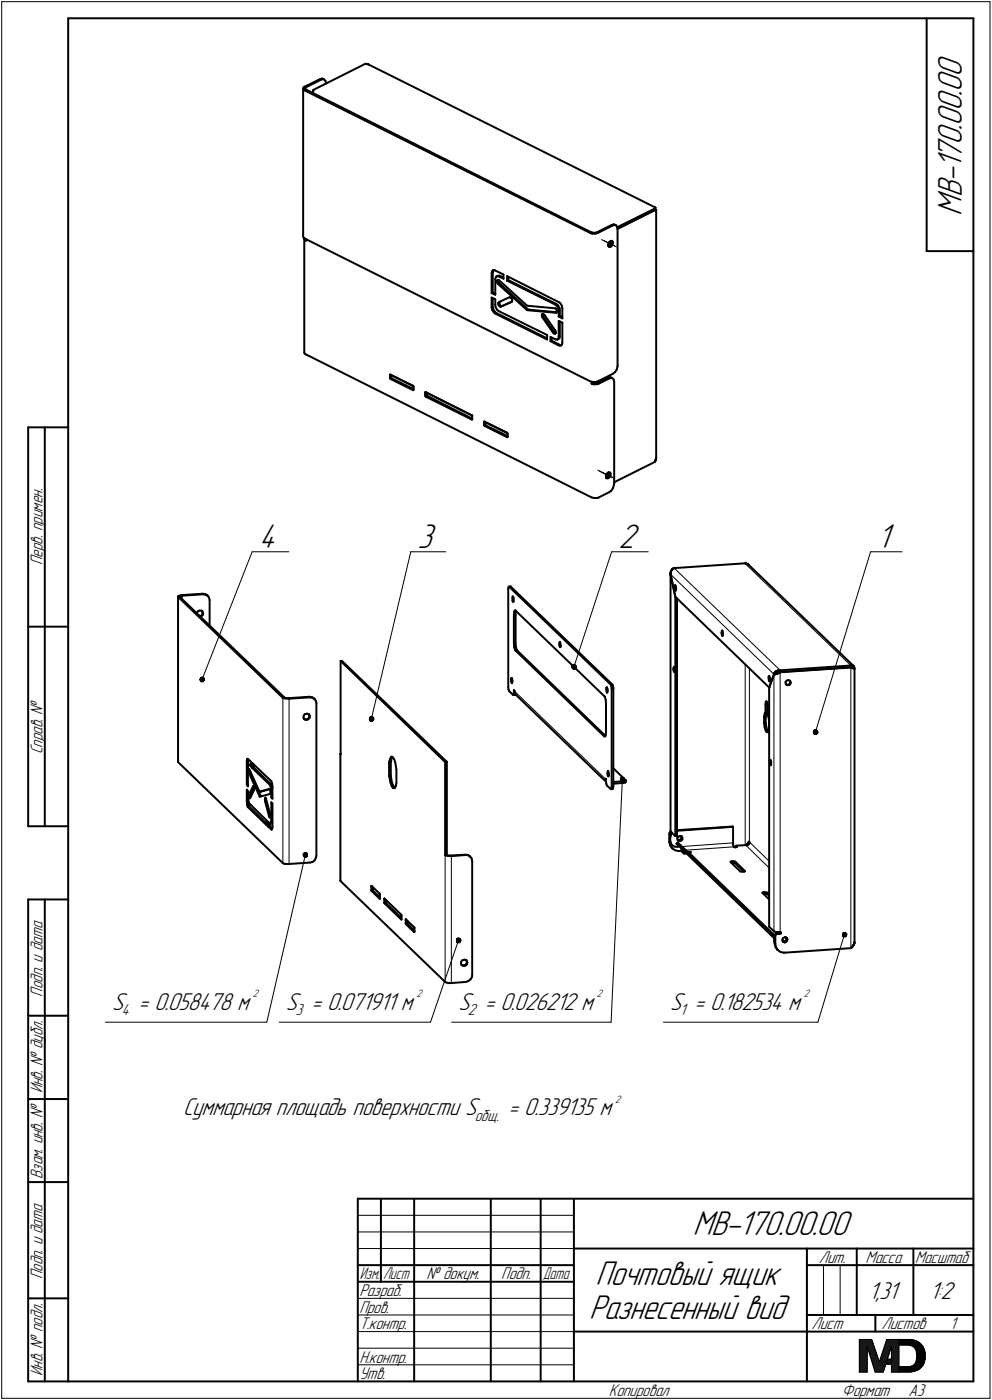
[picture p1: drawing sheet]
<svg xmlns="http://www.w3.org/2000/svg" width="298mm" height="421mm" viewBox="0 0 298 421" stroke-linecap="round" stroke-linejoin="round" font-family="sans-serif">
<defs><g id="words">
<g font-size="10.9">
<text x="289" y="64.8" transform="rotate(-90 289 64.8)">MB-170.00.00</text>
<text x="77.8" y="164.9">4</text>
<text x="125.5" y="164.9">3</text>
<text x="185.8" y="164.9">2</text>
<text x="263.6" y="164.9">1</text>
<text x="208.2" y="371.5">MB-170.00.00</text>
<text x="179" y="386.5">Почтовый ящик</text>
<text x="177.1" y="396.5">Разнесенный вид</text>
</g>
<g font-size="7.8">
<text x="33.7" y="303.6">S = 0.058478 м</text>
<text x="85.9" y="303.6">S = 0.071911 м</text>
<text x="137.7" y="303.6">S = 0.026212 м</text>
<text x="201.4" y="303.6">S = 0.182534 м</text>
<text x="55" y="335.3">Суммарная площадь поверхности S</text>
<text x="152.9" y="335.3">= 0.339135 м</text>
<text x="261.1" y="390.5">1,31</text>
<text x="279.4" y="390.5">1:2</text>
</g>
<g font-size="5.4">
<text x="12.8" y="169.9" transform="rotate(-90 12.8 169.9)">Перв. примен.</text>
<text x="12.8" y="226.8" transform="rotate(-90 12.8 226.8)">Справ. !</text>
<text x="12.8" y="299.7" transform="rotate(-90 12.8 299.7)">Подп. и дата</text>
<text x="12.8" y="328.8" transform="rotate(-90 12.8 328.8)">Инв. ! дубл.</text>
<text x="12.8" y="354.6" transform="rotate(-90 12.8 354.6)">Взам. инв. !</text>
<text x="246.1" y="379.8">Лит.</text>
<text x="260.1" y="379.8">Масса</text>
<text x="275" y="379.8">Масштаб</text>
<text x="12.8" y="384.7" transform="rotate(-90 12.8 384.7)">Подп. и дата</text>
<text x="108" y="389.8">Разраб.</text>
<text x="128.2" y="384.8">! докум.</text>
<text x="150.6" y="384.8">Подп.</text>
<text x="108" y="394.8">Пров.</text>
<text x="108" y="399.8">Т.контр.</text>
<text x="243.9" y="399.8">Лист</text>
<text x="264.9" y="399.8">Листов</text>
<text x="285.4" y="399.8">1</text>
<text x="12.8" y="413.8" transform="rotate(-90 12.8 413.8)">Инв. ! подл.</text>
<text x="108" y="409.8">Н.контр.</text>
<text x="108" y="414.8">Утв.</text>
<text x="183" y="419.8">Копировал</text>
<text x="253" y="419.8">Формат</text>
<text x="273" y="419.8">A3</text>
</g>
<g font-size="5.3">
<text x="108.1" y="384.8">Изм.</text>
<text x="115.1" y="384.8">Лист</text>
<text x="163.1" y="384.8">Дата</text>
</g>
<g font-size="5.1">
<text x="36.6" y="305.4">4</text>
<text x="88.8" y="305.4">3</text>
<text x="140.6" y="305.4">2</text>
<text x="204.3" y="305.4">1</text>
<text x="142.7" y="337.1">общ.</text>
</g>
<g font-size="3.4">
<text x="76" y="300">2</text>
<text x="125.2" y="300">2</text>
<text x="179.4" y="300">2</text>
<text x="241.6" y="300">2</text>
<text x="184.9" y="331.7">2</text>
</g>
</g></defs>
<g fill="none" stroke="#000" stroke-width=".59">
<path d="M20.5 5.5v410zM20.5 5.5h272zM109.8 19.2h.1M109.9 19.2h.1M110 19.2h.1M110.1 19.2h.1M110.2 19.2h.1M110.3 19.2h.1M110.4 19.2h.1M110.5 19.3h.1M110.4 19.3h.1M110.6 19.3h.1"/>
<path d="M110.7 19.3h.1M110.7 19.4h.1M110.7 19.4l.2 .1zM110.9 19.5l86 42.9zM278.5 5.5v70zM292.5 5.5v410zM91.1 26.6l.1 .2zM91.1 26.6v44.6zM91.2 26.8l.3 .4zM91.3 26.2l-.2 .4zM91.3 26.2l.2-.1zM91.5 27.2l86 42.9z"/>
<path d="M91.5 26.1l4.7-2.3zM91.6 26.7l.3 .2zM91.6 26.7h.1M91.8 26.3l-.2 .3zM91.8 26.3l.1-.1zM91.9 26.9l85.9 43zM91.9 26.2l4.6-2.2zM94 27.9h.1M93.9 27.9h.1M94.1 27.8h.1M94 27.8h.1M94.1 27.9l-.1 .1z"/>
<path d="M94.1 27.9h.1M94.1 27.7h.1M94.1 27.6h.1M94.1 27.5h.1M94.1 27.4h.1M94.1 27.3h.1M94.1 27.2h.1M94.1 27.1h.1M94.2 27l15.5-7.8zM96.2 23.8l.6-.2zM96.5 24l.4-.2zM96.8 23.6l.2 .1z"/>
<path d="M96.9 23.8l.5 .1zM97 23.7l.4 .2zM97.4 23.9l.4 .4zM97.8 24.3l.2 .7zM98 25v.1zM91.1 71.2l.2 .3zM91.3 71.5l.2 .2zM91.4 71.9v34.2zM91.4 71.9l.1 .2zM91.5 71.7l86 43zM91.5 72.1l.4 .3zM91.5 71.7l-.1 .2z"/>
<path d="M91.9 71.9v.5zM177.5 70.1l.5 .2zM177.9 69.9h.1M177.9 69.9l.7 .1zM178 70.3h.9zM178.6 70l.6-.1zM178.9 70.3l.7-.2zM179.2 69.9l4.6-2.3zM179.6 70.1l4.5-2.3zM182.8 73.9l.2 .4zM182.8 73.4v.5zM182.8 73.8l.3-.1z"/>
<path d="M182.9 74.1l.2-.1zM183 74.3h.5zM183.2 74h.1M183.1 72.8l-.3 .6zM183.1 72.8l.5-.3zM183.1 73l-.3 .5zM183.1 72.7v.3zM183.5 74.3l.3-.4zM183.5 73.2l-.4 .5zM183.5 72.6v.6zM183.5 72.6h.1M183.6 72.5h.3z"/>
<path d="M183.6 73.5l-.4 .5zM183.7 72.4l.1 .4zM183.8 67.6l.6-.1zM183.8 72.8l-.2 .7zM183.9 72.5l.2 .2zM184.1 67.8l.5-.2zM184.1 72.7v.5zM184.1 73.2l-.3 .7zM184.4 67.5l.3 .1zM184.6 67.6l.5 .1zM184.7 67.6l.4 .1zM185.1 67.7l.3 .5z"/>
<path d="M185.4 68.2l.2 .6zM185.5 68.3l11.3-5.6zM185.6 68.8v41.2zM185.6 68.7l11.2-5.5zM185.6 68.8l11.2-5.6zM196.8 63.2h.1M196.8 62.8h.1M196.8 62.9v.2zM196.8 63.1h.1M196.8 62.7v.5zM196.8 62.7h.1M196.8 62.6h.1"/>
<path d="M196.8 63h.1M196.9 63.2h.1M196.8 62.7v.1zM196.8 62.5h.1M196.9 62.6h.1M196.9 63h.1M196.9 63.1h.1M197 63.2h.1M196.9 62.5h.1M196.9 62.4h.1M197 63.1h.1M197.1 63.2h.1"/>
<path d="M197.1 63.1h.1M197.2 63.2h.1M197.2 63.2v74.4zM197.2 63.1h.1M278.5 75.5h14zM147.7 89.5l1.1 .5zM147.7 89.5v3zM147.7 88.1l1.1 .5zM147.7 88.1l.4-.1zM147.7 92.5l.2 .7zM147.7 82.1v6zM147.8 81.6l-.1 .5z"/>
<path d="M147.9 93.2l.5 .8zM148.1 82v6zM148.1 89.7v2.6zM148.1 88l.7 .3zM148.1 92.3l.2 .7zM148.2 81.3l.1-.1zM148.2 81.3l-.4 .3zM148.2 81.7l-.1 .3zM148.3 93l.5 .8zM148.3 81.2l.5 .2zM148.3 81.2l-.1 .5zM148.4 94l.4 .3z"/>
<path d="M148.8 93.8l.4 .3zM148.8 81.4l2.5 1.1zM148.8 83.9v4.7zM148.8 91.7l.1 .7zM148.8 94.3l15.6 7.8zM148.8 90v1.7zM148.9 92.4l.5 .7zM149 83.3l-.2 .6zM149 83.3l.2-.2zM149.2 83.1l.4-.1zM149.2 94.1l15.2 7.7zM149.2 83.1h.5z"/>
<path d="M149.4 93.1l.5 .5zM149.4 84.5v.5zM149.4 85l.3 .4zM149.5 84.2h.2zM149.5 84.2l-.1 .3zM149.6 83l.4-.1zM149.7 84.6l.2 .5zM149.7 91.2l.1 .4zM149.7 84.2l.3 .1zM149.7 85.4l8.5 7.7zM149.7 83.1h.2zM149.8 84.2l-.1 .4z"/>
<path d="M149.8 91.6l.3 .5zM149.9 93.6l14.5 7.2zM149.9 83.1l1.4 .7zM149.9 85.1l.2 .2zM149.9 90.8l-.2 .4zM149.9 90.8l3.2-1.4zM150 91.1l.2 .5zM150 82.9l.3 .1zM150 84.3l8.4 7.6zM150.1 85.3l8.5 7.7zM150.1 92.1l.4 .2zM150.2 90.8l-.2 .3z"/>
<path d="M150.2 91.6l.3 .4zM150.3 83l1 .5zM150.5 92h.5zM150.5 92.2l3.3-1.4zM150.5 92.3h.1M151 92l2.8-1.2zM151.3 82.5v1.3zM152.4 84.4l14.5 7.2zM152.4 84.4l.3-.2zM152.4 83.1l15.5 7.7zM152.4 83.1v1.3zM152.7 84.2l14.5 7.2z"/>
<path d="M152.7 83.2v1zM153.2 89.4h.1M153.2 89.4l.4 .2zM153.6 89.6l.3 .4zM153.9 90.5l-.1 .3zM153.9 90v.5zM158.2 93.1l.4 .2zM158.4 91.9l8.3 .8zM158.6 93.3l8.4 .8zM158.6 93l.3 .1zM158.9 93.1l8.4 .8zM162.8 94.7l.1 .5z"/>
<path d="M162.9 95.2l.1 .2zM163 95.4l3.2 4.7zM163 94.4h.2zM163 94.4l-.2 .3zM163.2 94.8l.1 .4zM163.2 94.4v.4zM163.2 94.4l.5 .3zM163.3 95.2l3.2 4.6zM163.7 94.7l3.1 4.6zM166.5 99.8l.5 .4zM166.7 92.7l.3 .1zM166.8 99.3l.2 .3z"/>
<path d="M166.9 91.6l.5 .4zM167 99.6v.5zM167 94.1h.2zM167 92.8l.3 .5zM167.2 91.4l.5 .5zM167.3 93.3l.1 .4zM167.4 92l.4 .8zM167.4 93.7l-.2 .4zM167.7 91.9l.4 .7zM167.8 92.8l.1 .7zM167.9 95.2l.3-.2zM167.9 96.5l1.1 .5z"/>
<path d="M167.9 96.5v4.8zM167.9 95.2l1.1 .6zM167.9 93.5v1.7zM167.9 90.8l.5 .4zM168.1 92.6l.1 .7zM168.2 95l.8 .3zM168.2 96.7v4.4zM168.2 93.3v1.7zM168.4 91.2l.4 .7zM168.8 91.9l.2 .8zM169 92.7v3.1zM169 97v6.1z"/>
<path d="M91.4 106.1l.2 .3zM91.6 106.4l.3 .2zM91.9 106.6l85.9 43zM117.2 112.8v.8zM117.2 113.6l.1 .2zM117.3 112.7h.1M117.3 112.6l-.1 .2zM117.3 113.8v.2zM117.3 114l6.8 3.3zM117.3 112.7l6.8 3.3zM117.5 113.5l.1 .1zM117.5 112.8v.7z"/>
<path d="M117.5 112.8l6.7 3.4zM117.6 113.6l.1 .2zM117.7 113.8l6.6 3.2zM124.1 117.3h.1M124.1 116l.1 .2zM124.2 116.2l.1 .1zM124.3 117.2l-.1 .1zM124.3 116.3v.9zM127.8 118h.1M127.8 119v.1zM127.8 118.1v.9zM127.9 117.9h.1"/>
<path d="M127.8 117.9h.1M127.8 119.1l.1 .2zM127.9 119.3l13.8 6.9zM127.9 117.9l13.8 7zM128.2 118.8v.2zM128.2 119h.2zM128.2 118v.8zM128.2 118.1l13.7 6.9zM128.4 119l13.5 6.9zM164.4 100.8v1.3zM165.4 101.3l1.5 .7zM165.4 102.6l2.5 1.3z"/>
<path d="M165.4 101.3v1.3zM165.4 102.6l.4-.2zM165.8 102.4l2.4 1.3zM165.8 101.5v.9zM166.2 100.1l.3 .2zM166.5 100.3h.4zM166.9 102l.1 .1zM167 100.2h.1M167 102.1h.6zM167 100.1l-.1 .2zM167.6 102.1l.3-.2zM167.8 101.9l-.2 .2z"/>
<path d="M167.9 103.9l.5 .1zM167.9 101.3l-.1 .6zM167.9 101.9l.2-.2zM168.2 101.1l-.1 .6zM168.2 103.7l.5 .1zM168.4 104l.2-.1zM168.6 103.9l.3-.4zM169 103.1l-.1 .4zM177.5 114.7l.6 .2zM177.8 114.8v.6zM177.8 115.4l.3-.2zM177.8 115.4l.5 .2z"/>
<path d="M178.1 114.9h1zM178.1 114.9v.3zM178.1 115.2h.2zM178.3 115.6h.9zM178.3 115.2l.7 .1zM179 115.3l.6-.1zM179.1 114.9l.5-.2zM179.2 115.6l.7-.2zM179.6 114.7l4.5-2.3zM179.6 115.2l3.2-1.6zM179.9 115.4l3.2-1.6zM182.8 113.6l.6-.1z"/>
<path d="M183.1 113.8l.4-.1zM183.4 113.5h.2zM183.5 113.7h.5zM183.6 113.5l.4 .2zM184 113.7l.4 .4zM184.1 112.4l.7-.5zM184.4 114.1l.2 .7zM184.6 114.8v30.7zM185.3 111.2l-.5 .7zM185.6 110.2l-.3 1zM185.6 110v.2zM8.5 128.5v120z"/>
<path d="M8.5 128.5h12zM13.5 128.5v120zM141.7 124.9l.2 .1zM141.7 126.2h.2zM141.9 125.1v.9zM141.9 125v.1zM141.9 126.2h.1M141.9 126.1h.1M145.5 126.9v.9zM145.5 127.8v.1zM145.6 126.8h.1M145.5 126.7v.2z"/>
<path d="M145.5 127.9l.1 .2zM145.6 126.8l6.8 3.3zM145.6 128.1l6.8 3.4zM145.8 126.9v.7zM145.8 127.6l.1 .2zM145.8 126.9l6.7 3.4zM145.9 127.8l.1 .1zM146 127.9l6.6 3.2zM152.4 130.1l.1 .2zM152.4 131.5h.1M152.5 130.3l.1 .2zM152.6 130.5v.8z"/>
<path d="M152.6 131.3l-.1 .2zM196.8 138.8v.1zM196.8 138.8h.1M196.9 138.7h.1M196.9 138.6h.1M196.9 138.5h.1M197 138.4h.1M197 138.3h.1M197.1 138.3h.1M197.1 138.2h.1M197.1 138.1h.1M197.1 138h.1"/>
<path d="M197.2 137.9h.1M197.2 137.8h.1M197.2 137.7h.1M177.8 149.6l.7 .2zM178.5 149.8h1zM179.5 149.8l.4-.2zM179.9 149.6l3.2-1.6zM182 143.4l.5-.1zM182.1 143.2v.5zM182.1 143.7l.2 .1zM182.2 143.8l.3-.2zM182.3 143.8h.4z"/>
<path d="M182.4 142.5l.4-.3zM182.4 142.5l-.3 .7zM182.4 142.5l-.3 .4zM182.4 142.6l-.3 .5zM182.5 142.4l-.1 .2zM182.7 143.8l.4-.2zM182.7 142.7l-.2 .6zM182.8 142.2h.1M182.9 142.1h.1M182.8 142.2l-.1 .5zM182.9 142.1h.3zM183 143.1l-.5 .5z"/>
<path d="M183 142.1l.1 .3zM183.1 148l.6-.4zM183.1 142.4l-.1 .7zM183.2 142.1l.3 .2zM183.5 142.9l-.4 .7zM183.5 142.3v.6zM184.2 146.7l-.5 .9zM184.5 145.8l-.3 .9zM184.6 145.5l-.1 .3zM184.6 145l12.2-6.1zM53.5 179.5l31.5 30.4zM53.5 179.5h.1"/>
<path d="M53.5 179.4l.2-.2zM53.5 179.4v49.7zM53.7 179.2l.5-.1zM54 179.5l31.5 30.3zM54 179.5h.1M54 179.4l.2-.2zM54.2 179.1l.4-.1zM54.2 179.2h.4zM54.6 179l6.3-.4zM54.6 179.2h.2zM54.8 179.2l6.2-.5zM60.9 178.6h.7z"/>
<path d="M61 178.7l.7 .1zM61.6 178.6l.7 .5zM61.7 178.8l.7 .4zM62.4 179.2h.1M62.4 179.2l.4 .5zM62.8 179.7l.2 .8zM152.7 177.1v29.5zM152.7 177h.1M152.8 176.6l-.1 .4zM153 176.4h.1M152.9 176.4l-.1 .2zM152.9 176.4h.5z"/>
<path d="M153 176.4l30.6 29.5zM153.4 176.4h.1M153.5 176.4l30.6 29.5zM154 179.6v.5zM154.2 179.4h.1M154.1 179.4l-.1 .2zM154.2 179.4l.1 .4zM154.3 179.8v.6zM201.5 172.4h.1M201.5 172.5h.1M201.5 172.6h.1M201.5 172.7h.1"/>
<path d="M201.5 172.8h.1M201.5 172.6l.1 .2zM201.5 172.3h.1M201.5 172.2h.1M201.5 172.6v77.3zM201.5 172.9l1.4 6.7zM201.5 172.9h.1M201.6 172.2h.1M201.6 172.1h.1M201.6 172h.1M201.6 171.9h.1M201.6 172.8l1.3 6.7z"/>
<path d="M201.7 171.9h.1M201.7 171.8h.1M201.7 171.7h.1M201.8 171.6h.1M201.8 171.5h.1M201.8 171.4h.1M201.9 171.4h.1M201.9 171.3h.1M202 171.3h.1M202 171.2h.1M202.1 171.2h.1M202.1 171.1h.1"/>
<path d="M202.2 171.1h.1M202.2 171h.1M202.3 171h.1M202.4 171h.1M202.4 170.9h.1M202.5 170.9h.1M202.6 170.9l21.3-1.5zM202.8 176.2v.5zM202.8 176.7l.1 .6zM202.9 176h.1M202.9 176l-.1 .2zM202.9 177.3v.3z"/>
<path d="M202.9 179.6h.1M202.9 179.6v71.9zM202.9 179.5l28.2 27.3zM202.9 176l.2 .4zM202.9 177.6h.1M203.1 176.4l.1 .6zM203.1 177.5l-.1 .1zM203.2 177l-.1 .5zM203.5 179.9v71.6zM223.9 169.4h.1M224 169.4h.1M224.1 169.4h.1"/>
<path d="M224.2 169.4h.1M224.3 169.5h.1M224.2 169.5h.1M224.4 169.5h.1M224.5 169.6h.1M224.6 169.7h.1M224.7 169.7h.1M224.8 169.8h.1M224.9 169.8h.1M225 169.8h.1M225 169.8l.1 .2zM225.1 170l31.4 30.3z"/>
<path d="M8.5 188.5h12zM59.4 183.9l-.3 .5zM59.4 183.9l.5-.3zM59.9 183.6h.6zM60.1 185.3h.3zM60.3 185.5l.2-.2zM60.5 183.6l.3 .2zM60.5 185.3l.5-.4zM60.7 183.8l.2 .5zM60.8 183.8l.2 .5zM60.8 184.8l-.4 .5zM60.9 184.3l-.1 .5z"/>
<path d="M61 184.3v.6zM63 180.5v7.5zM102.4 198.8v28zM102.4 198.8h.4zM102.4 198.8l31.4 30.4zM102.8 198.8l31.5 30.3zM154 180.1v.6zM154 180.7l.2 .3zM154.2 181h.1M154.3 180.8v.2zM154.3 180.4v.4zM154.4 185.1v8.2z"/>
<path d="M154.4 193.3l.1 1.3zM154.5 184.2l-.1 .9zM154.5 194.6l.3 .9zM154.6 183.7l.3-.1zM154.6 183.7l-.1 .5zM154.8 195.5l.1 .2zM154.9 183.6h.1M154.9 193.2l.1 1.4zM154.9 183.6l26.7 25.8zM154.9 195.7l26.7 25.8zM154.9 184.3v.7zM154.9 185v8.2z"/>
<path d="M155 194.6l.3 .8zM155.1 183.7l-.2 .6zM155.3 195.4l.1 .3zM155.4 195.7l26.5 25.6zM168.1 193.7v.6zM168.1 193.2v.5zM168.1 194.3l.2 .3zM168.3 193h.1M168.2 193l-.1 .2zM168.3 193l.1 .5zM168.3 194.6l.2-.1zM168.4 193.5l.1 .6z"/>
<path d="M168.5 194.1v.4zM216.8 190.3l.1 .6zM216.9 189.8l-.1 .5zM216.9 190.9l.2 .4zM217.1 189.7h.1M217 189.7l-.1 .1zM217.1 189.7l.1 .4zM217.1 191.3l.2-.2zM217.2 190.1l.1 .6zM217.3 190.7v.4zM85.1 209.9h.1M85.1 209.9l.6 .2z"/>
<path d="M85.5 209.8l.4 .2zM85.7 210.1h1.2zM85.9 210h.8zM86.7 210l6.3-.5zM86.9 210.1l6.2-.4zM91.2 215.8l.2 .4zM91.3 215.2l-.1 .6zM91.4 216.2h.1M91.4 216.2l.6 .2zM91.4 216.2l.2 .2zM91.6 216.4l.5 .1zM91.6 214.8l-.3 .4z"/>
<path d="M91.6 214.8l.6-.2zM92 216.4l.5-.2zM92.1 216.5l.5-.2zM92.2 214.6l.5 .1zM92.7 214.7l.2 .2zM92.8 214.8l.2 .5zM92.9 215.8l-.4 .4zM92.9 214.9l.2 .4zM93 209.5l.8 .2zM93 215.3l-.1 .5zM93 215.9l-.4 .4zM93.1 209.7l.7 .1z"/>
<path d="M93.1 215.3l-.1 .6zM93.8 209.8l.7 .4zM93.8 209.7l.6 .4zM94.4 210.1l.1 .1zM94.5 210.2l.4 .5zM94.9 210.7l.2 .8zM95.1 211.5v45.9zM152.7 206.6l.1 .7zM152.8 207.3l.2 .6zM153 207.9l1.2 1.1zM153.6 204v.6zM153.6 204.6l.1 .5z"/>
<path d="M153.7 205.1l.1 .4zM153.8 204l.1 .3zM153.8 204h.1M153.8 203.9l-.2 .1zM153.9 204.3l.1 .6zM153.9 205.3l-.1 .2zM154 204.9l-.1 .4zM154.2 209h.1M154.3 209h.4zM154.3 208.8v.2zM154.4 207.8v.5zM154.4 207.6v.2z"/>
<path d="M154.4 207.6h.1M154.4 208.3l-.1 .5zM154.5 207.6l.1 .2zM154.6 207.8h.1M154.6 207.9l.2 .6zM154.8 208.5l.1 .4zM154.9 208.7l-.2 .3zM154.9 208.9l27.2 26.2zM181.6 209.4l.2 .1zM181.8 209.5l.2 1zM182 210.5l.1 1.3zM182.1 211.8v8.2z"/>
<path d="M182.2 206.8l.2-.1zM182.2 206.8v.5zM182.2 207.3l.1 .6zM182.3 207.9l.1 .4zM182.4 206.7l.1 .4zM182.4 208.3h.1M182.5 207.1l.1 .6zM182.5 208.1v.2zM182.6 207.7l-.1 .4zM183.6 205.9l.1 .5zM183.7 206.4l.1 .8zM183.8 207.2v29.4z"/>
<path d="M184.1 205.9v.3zM184.1 206.2l.2 .6zM184.3 207.1v29.5zM184.3 206.8v.3zM202.4 201.2v.6zM202.4 200.7v.5zM202.4 201.8l.2 .3zM202.6 200.6h.1M202.5 200.6l-.1 .1zM202.6 200.6l.1 .3zM202.7 200.9l.1 .6zM202.7 201.9l-.1 .2z"/>
<path d="M202.8 201.5l-.1 .4zM229.6 217.4l.2 1.3zM229.6 215.6v1.8zM229.8 218.7l.2 .8zM229.8 214.6l-.2 1zM230 211.8v2.5zM230 214.3l.5-.1zM230 219.5l.3 .5zM230 214.3l-.2 .3zM230.1 217.4l.2 1.3zM230.1 215.6v1.8zM230.1 211.1l-.1 .7z"/>
<path d="M230.1 211.1l.2-.2zM230.3 218.7l.2 .8zM230.3 214.6l-.2 1zM230.3 210.9l.2 .2zM230.5 211.1l.1 .4zM230.5 219.5l.3 .5zM230.5 214.2l-.2 .4zM230.5 211.8v2.4zM230.5 211.3v.5zM230.6 211.5l.1 .9zM230.7 212.4v2.5zM230.7 214.9l.3 .8z"/>
<path d="M230.9 219.8l-.2 .3zM231 203.5v.5zM231 204l.1 .6zM231 215.7l.1 1.4zM231.1 204.6v.3zM231.1 218.9l-.2 .9zM231.1 206.8v71.9zM231.1 206.8h.1M231.1 203.3l.2 .4zM231.1 203.3l-.1 .2zM231.1 204.9h.1M231.1 217.1v1.8z"/>
<path d="M231.3 203.7l.1 .6zM231.3 204.7l-.1 .2zM231.4 204.3l-.1 .4zM232.6 202.9l-1.5 3.9zM232.6 202.9h.1M232.6 202.8h.4zM232.6 202.8l-1.5 4zM232.6 202.7h.1M232.7 202.9h.1M232.7 202.4h.1M232.7 202.5h.1M232.7 202.6h.1"/>
<path d="M232.7 202.8h.1M232.8 202.8h.1M232.9 202.2h.1M232.8 202.2h.1M232.8 202.3h.1M232.9 202.8h.1M233 202.1h.1M232.9 202.1h.1M233 202.8h.1M233.1 202h.1M233 202h.1M233.1 202.7h.2z"/>
<path d="M233.2 202.6h.1M233.1 202.6h.1M233.2 202.5h.1M233.3 201.9h.1M233.2 201.9h.1M233.3 202.7h.1M233.3 202.4h.1M233.3 201.8h.1M233.3 202.7l.1-.1zM233.3 202.6h.1M233.4 202.4h.1M233.4 201.8h.1"/>
<path d="M233.4 202.6h.1M233.5 202.3h.1M233.4 202.3h.1M233.5 201.8h.1M233.4 202.6l.2-.1zM233.6 202.3h.1M233.6 201.8h.1M233.5 202.6h.1M233.6 202.5h.1M233.7 202.2h.1M233.6 202.2h.1M233.7 202.5h.1"/>
<path d="M233.7 202.4h.1M233.8 202.2h.1M233.8 201.7h.1M233.7 201.7h.1M233.8 202.5h.1M233.8 202.4h.1M233.8 202.1h.1M233.9 202.1h.1M233.9 201.7h.1M233.9 202.4h.1M233.9 202.3h.1M234 202.1h.1"/>
<path d="M234 201.7h.1M234 202.4h.1M234 202.3h.1M234.1 202.1h.1M234.1 201.6h.1M234 201.6h.1M234.1 202.4h.1M234.1 202.3h.1M234.1 202.2h.1M234.2 202.1h.1M234.2 201.6h.1M234.2 202.4h.1"/>
<path d="M234.2 202.3h.1M234.2 202.2h.1M234.3 202.1h.1M234.3 201.6h.1M234.3 202.1l.1 .1zM234.3 202.3h.1M234.3 202.1h.1zM234.3 201.6h.1zM234.4 202.1l21.3-1.4zM234.4 201.6l21.3-1.4zM234.4 202.2l21.3-1.5zM234.4 202.3h.1"/>
<path d="M234.4 201.6v.5zM236.1 205.1v.6zM236.1 205.7l.2 .2zM236.2 205.8l.5 .2zM236.3 205.9l.4 .2zM236.4 204.7l.4-.1zM236.4 204.7l-.3 .4zM236.7 206.1l.5-.1zM236.7 206l.5-.2zM236.8 204.6h.2zM237 204.6l.4 .1zM237.3 204.7l.1 .2z"/>
<path d="M237.4 204.7l.2 .4zM237.4 204.9l.1 .4zM237.5 205.3l-.3 .5zM237.6 205.6l-.4 .4zM237.6 205.1v.5zM255.7 200.7h.1M255.6 200.7h.1M255.7 200.7h.2zM255.8 200.7h.1M255.7 200.2v.5zM255.7 200.2h.1M255.9 200.8h.1"/>
<path d="M255.8 200.2h.1M255.9 200.6h.1M255.8 200.6h.1M255.9 200.7l.1 .1zM255.9 200.2h.1M256 200.8h.1M256 200.6h.1M256 200.8l.3 .1zM256.1 200.8h.1M256 200.2h.1M256.1 200.7h.1M256 200.7h.1"/>
<path d="M256.1 200.9h.2zM256.1 200.9h.1M256.1 200.2h.1M256.2 200.7h.1M256.2 200.2h.1M256.3 200.8h.1M256.2 200.8h.1M256.4 200.9h.1M256.3 200.2h.1M256.3 200.9h.1M256.5 201h.1M256.4 201h.1"/>
<path d="M256.4 200.2h.1M256.5 200.2h.1M256.5 200.3h.1M256.6 201h.1M256.5 200.4h.1M256.7 201.1h.1M256.6 201.1h.1M256.6 200.4h.1M256.6 200.5h.1M256.8 201.1h.1M256.7 200.6h.1M256.7 200.7h.1"/>
<path d="M256.7 200.8h.1M256.7 200.9h.1M256.7 201h.1M256.8 201.2v82.1zM256.8 201.2h.1M53.5 229.2l31.5 30.4zM53.5 229.1h.1M74.2 228.9v.4zM74.2 237.5l.3 .4zM74.2 237.5v3.4zM74.2 236.1l.3 .4zM74.2 236.1h.3z"/>
<path d="M74.2 229.3v6.8zM74.3 228.3l-.1 .6zM74.5 228.3h.1M74.4 228.2l-.1 .1zM74.5 228.3l.9 .8zM74.5 231.1v5.4zM74.5 239.9l.1 .7zM74.5 237.9v2zM74.6 229.3v1zM74.6 229v.3zM74.6 230.2l-.1 .9zM74.6 230.2l.2-.2z"/>
<path d="M74.7 228.4l-.1 .6zM74.7 231.9l.1 .5zM74.8 230h.5zM74.8 231.4l-.1 .5zM74.8 232.4v.2zM74.8 230h.1zM74.8 239v.6zM74.8 239.6l.2 .4zM74.8 231.2l.1 .2zM74.8 231.2v.2zM74.8 232.6l3.2 6.8zM74.9 230l.5 .5z"/>
<path d="M74.9 238.7l-.1 .3zM74.9 231.4l3.1 6.7zM75.2 231.9l.1 .5zM75.3 232.4l.1 .2zM75.3 230h.1M75.4 239v.5zM75.4 239.5h.1M75.4 232.6l3 6.8zM75.4 230h.1M75.4 238.7v.3zM75.4 229.1v1.4zM75.8 231l5.3 5.1z"/>
<path d="M75.8 231l.5-.1zM75.8 229.4l5.7 5.5zM75.8 229.4v1.6zM76.2 236.4h.1M76.1 236.4l-1.2 2.3zM76.2 236.4l.2 .5zM76.3 230.9l5.3 5.2zM76.3 230v.9zM76.3 237.7l-1.1 2.3zM76.4 237.4l-.1 .3zM76.4 236.9v.5zM76.4 236.8l-1 1.9z"/>
<path d="M78 239.4l.1 .2zM78 238.1l3-.9zM78 238.1h.5zM78.1 239.6l3.1-.8zM78.4 239.4h.1M78.5 238.1l2.7-.8zM79.8 239.9l.1 .2zM79.8 239.9l-.1 .1zM81.1 237.2h.1M81.1 236.1l.2 .3zM81.1 237.2l.1 .3zM81.2 237.5l.1 .5z"/>
<path d="M81.3 236.4l.1 .7zM81.3 238.5l-.1 .3zM81.3 238v.5zM81.4 237.1l.1 .8zM81.5 239.8h.4zM81.5 239.8l.4 .4zM81.5 237.9v1.9zM81.5 235l.3 .6zM81.5 235h.1M81.6 236.1l.2 .3zM81.8 236.4l.1 .4zM81.8 235.6l.1 1.2z"/>
<path d="M81.9 236.8v3.4zM102.3 226.7v38.1zM102.4 226.8h.1M102.3 226.7h.1M116.9 229.2h.5zM116.9 229.2v4.1zM116.9 233.3l.4 2.1zM116.9 233.3h.5zM117.2 228.3l-.3 .9zM117.3 235.4l.4 1zM117.4 229.2v4.1zM117.4 227.8l.3-.2z"/>
<path d="M117.4 227.8l-.2 .5zM117.4 233.3l.4 2zM117.5 228.9l-.1 .3zM117.7 228.1l-.2 .8zM117.8 227.6h.1M117.7 236.4l.3 .5zM117.8 227.6l.2 .2zM117.8 235.3l.4 1zM117.9 227.7l-.2 .4zM118 227.8l.4 .5zM118 236.9l.4 .2zM118.2 236.3l.3 .6z"/>
<path d="M118.4 237.1l.3-.2zM118.4 228.3l.4 1.1zM118.5 236.9h.1M118.8 229.4l.3 2zM119 236.4l-.3 .5zM119.1 231.4v4.1zM119.1 235.5l-.1 .9zM133.8 229.2v28zM133.8 229.2l.5-.1zM134.3 229.1v28zM181.6 221.5h.2zM181.8 221.5l.1-.2z"/>
<path d="M182 234.2v.2zM182 234.2h.1M182 220.8l-.1 .5zM182 234.4l.1 .5zM182.1 234.3v.1zM182.1 234.4h.1M182.1 234.5v.4zM182.1 220l-.1 .8zM182.1 234.9l.1 .8zM182.2 235.7l.2 .5zM182.4 236.2l1.2 1.1zM182.5 232.6l.1 .6z"/>
<path d="M182.6 232.1l-.1 .5zM182.6 233.2l.2 .3zM182.8 231.9h.1M182.7 231.9l-.1 .2zM182.8 231.9l.1 .4zM182.8 233.5l.2-.2zM182.9 232.3l.1 .6zM183 232.9v.4zM183.6 237.3h.1M183.6 237.3h.5zM183.7 237.2l-.1 .1zM183.8 236.7l-.1 .5z"/>
<path d="M183.8 236.7h.1M184.2 237.2l-.1 .1zM184.3 236.6l-.1 .6zM184.3 231.1l3.7 3.6zM184.3 235.2l3-.3zM184.3 235.7l3-.2zM187.4 235.5h.1M187.3 234.9h.7zM187.4 235.5l.5-.1zM188 235.2l-.1 .2zM188 234.7v.2zM188 234.7v.5z"/>
<path d="M230.3 220l.2 .2zM230.5 220.2l.2-.1zM231.3 229.2l.1 .6zM231.4 228.7l-.1 .5zM231.4 229.8l.2 .3zM231.6 228.6h.1M231.5 228.5l-.1 .2zM231.6 228.6l.1 .3zM231.6 230.1h.1M231.7 228.9v.6zM231.7 230l-.1 .1zM231.7 229.5v.5z"/>
<path d="M8.5 248.5h12zM74.2 240.9l.1 1.2zM74.3 242.1l.1 .6zM74.4 242.7h.1M74.5 242.7l5.7 5.5zM74.6 240.6l.2 .7zM74.6 240.9l.2 1.1zM74.8 241.3l.1 .3zM74.8 242l.1 .7zM74.9 241.6l5.3 5.2zM74.9 242.7h.1M75 242.7l5.2 5z"/>
<path d="M75 240h.1M75.1 240.1h.1M79.6 240.5l.1 .5zM79.7 241l1.2 4.5zM79.7 240l-.1 .5zM79.9 240.1l1.2 4.6zM80.2 246.8v1.4zM80.6 247.1l.5 .5zM80.6 248.6l.9 .8zM80.6 247.1v1.5zM80.6 248.6h.5zM80.9 245.5l.1 .4z"/>
<path d="M81.1 248.6l.7 .7zM81.2 247.6h.1M81.1 247.6v1zM81.1 245.7l-.1 .2zM81.1 244.7l.1 .5zM81.2 247.6h.5zM81.2 245.2l-.1 .5zM81.4 247.5l-.2 .1zM81.5 249.4h.1M81.5 246.5l-.1 1zM81.5 241.3l.4 .3zM81.5 241.3v5.2z"/>
<path d="M81.6 249.5l.2-.2zM81.9 248.8l-.1 .5zM81.9 248.4v.4zM81.9 247.4l-.2 .2zM81.9 241.6v6.8zM85 259.6l.3 .2zM85.3 259.8h.7zM86 259.8h.9zM86.9 259.8l6.2-.4zM93.1 259.4l.8-.2zM93.9 259.2l.7-.5zM94.9 258l-.3 .7z"/>
<path d="M95.1 257.4l-.2 .6zM133.8 257.2l.5-.1zM133.9 257.2h.1M133.9 257.2l.6 .2zM134.3 257.1l.4 .2zM134.5 257.4l1.1 .1zM134.7 257.3h.8zM135.5 257.3l4.4-.3zM135.6 257.5l4.4-.4zM139.9 257l.7 .1zM140 257.1l.7 .1zM140.6 257.1l.6 .5z"/>
<path d="M140.7 257.2l.6 .4zM141.2 257.6h.1M141.3 257.6l.4 .5zM141.7 258.1l.2 .9zM141.9 259v34.3zM201.2 250.7v2.4zM201.2 253.3l.2 1zM201.2 253.1v.2zM201.3 250.8v2.4zM201.3 253.2l.1 1zM201.3 250.4l-.1 .3zM201.3 250.4l.3-.2z"/>
<path d="M201.3 252.7l.2 .8zM201.3 251.8v.9zM201.4 254.2l.5 .8zM201.4 254.3l.5 .7zM201.4 251.1l-.1 .7zM201.4 252.9l.2 .8zM201.4 251.9v1zM201.4 250.4l.4-.1zM201.4 250.4l-.1 .4zM201.5 253.5l.3 .6zM201.5 249.9v.2zM201.5 250.1l1.4 1.4z"/>
<path d="M201.6 253.7l.3 .5zM201.6 251.2l-.2 .7zM201.8 250.4l-.4 .7zM201.8 254.1h.1M201.9 255l.2 .2zM201.9 254.2l.7 .4zM202 250.5l-.4 .7zM202.1 255.2l.8 .5zM202.6 254.6l.8 .1zM202.9 255.7l.9 .2zM202.9 251.5h.6zM203.4 253.8h.1"/>
<path d="M203.3 253.7l.3-.3zM203.4 253.8l28.2 27.3zM203.4 254.7l.7-.1zM203.5 249.7l16.6-1.1zM203.5 249.9l16.8-1.2zM203.5 252.1l.1 .5zM203.6 253.4l.2 .2zM203.6 253.4h.1M203.6 252.6h.5zM203.6 252.6l.2 .1zM203.7 253.5l28.2 27.3zM203.7 252.6l.5 .2z"/>
<path d="M203.7 252.7l.5 .1zM203.8 253.6l.8 .7zM203.8 255.9h.3zM203.8 252.7l.4 .3zM203.9 251.6l.4-.1zM203.9 251.6l-.4 .5zM204.1 255.9h.8zM204.1 252.6l.5-.2zM204.2 252.8l.4-.2zM204.2 253l.5-.2zM204.3 251.5h.2zM204.5 251.5l.4 .1z"/>
<path d="M204.6 254.3l2 1.9zM204.7 255.2l.3 .9zM204.7 251.5l.1 .5zM204.7 252.8l.4-.3zM204.8 251.5l.1 .2zM204.8 252l-.2 .4zM204.9 255.4l.2 .4zM204.9 252.1l-.3 .5zM204.9 251.7v.4zM204.9 251.7l.1 .5zM204.9 251.6l.2 .4zM205 256.1l.1 .2z"/>
<path d="M205 252.2l-.4 .4zM205.1 255.8l.5 .5zM205.1 256.3l.5 .4zM205.1 252v.5zM205.6 256.3v.4zM205.6 256.3h.2zM205.6 256.7h.6zM206.6 256.2h.4zM206.6 256.2l.2 .1zM206.8 256.3l.5 .2zM207 256.2h.3zM207.3 256.5l.2-.1z"/>
<path d="M207.3 256.2l.3 .1zM207.6 256.3h.1M219.5 259.2l2.9 2.8zM219.5 259.2l.2-.1zM219.7 259.1l.4-.1zM219.8 259.6l.6-.1zM220.1 259l.6 .1zM220.1 248.6l.2 .1zM220.3 248.7v4.8zM220.3 253.7l.1 .7zM220.3 253.5v.2zM220.4 259.5l.5 .1z"/>
<path d="M220.4 254.4l.2 .3zM220.6 254.8h.1M220.6 254.8h.6zM220.6 254.8h.4zM220.7 259.1l.3 .1zM220.9 259.6h.1M221 259.2l2.9 2.8zM221 259.7l2.5 2.4zM221 254.8h.3zM221.2 254.3l2.9-.1zM221.2 254.3v.5zM221.2 254.3l.3 .4z"/>
<path d="M221.3 254.8l.2-.1zM224.2 254.2h.1M224.3 254.2h.1M224.4 254.2h.1M224.5 254.2h.1M224.4 254.1h.1M224.4 254h.1M224.6 254.1h.1M224.5 254.1h.1M224.5 253.8v.2zM224.5 253.8h.1M224.6 253.8h.1"/>
<path d="M224.5 253.9h.1M224.7 254.1h.1M224.6 253.7h.1M224.7 253.7h.1M224.9 254h.1M224.8 254h.1M224.8 253.7h.1M224.8 253.6h.1M224.9 253.7h.1M225 253.9h.1M224.9 253.9h.1M224.9 253.5h.1"/>
<path d="M224.9 253.4h.1M225 253.6h.1M224.9 253.6h.1M225 253.8h.1M225 253.4h.1M225 253.3h.1M225 253.2h.1M225.1 253.5h.1M225 253.5h.1M225.1 253.2h.1M225.1 253.7h.1M225.2 253.2v.2z"/>
<path d="M225.2 253.4v.2zM225.2 253.6l-.1 .1zM225.2 253.4h.1M8.5 270.5v145zM8.5 270.5h12zM13.5 270.5v145zM102.3 264.8l.1 .2zM102.4 265l31.4 30.3zM111.6 266.7v.9zM111.7 266.4h.1M111.6 266.4h.1M111.6 266.5v.2z"/>
<path d="M111.6 267.6v.2zM111.6 267.8l.1 .2zM111.7 266.4l2.4 2.4zM111.7 268l2.4 2.3zM112.1 267.6v.2zM112.1 267.8h.1M112.1 266.9v.7zM112.1 267.9l2 1.9zM114.1 269.2v.9zM114.1 269v.2zM114.1 268.8v.2zM114.1 270.3h.1"/>
<path d="M114.1 270.1v.2zM115.6 270.3h.1M115.5 270.3h.1M115.5 270.4v1zM115.5 271.4v.1zM115.5 271.5l.1 .2zM115.6 270.3l5 4.8zM115.6 271.7l5 4.8zM115.9 271.4l.1 .1zM115.9 270.6v.8zM116 271.5h.1M116 271.6l4.6 4.5z"/>
<path d="M120.6 275.1v.2zM120.6 276.5h.1M120.6 275.4v1zM120.6 275.3v.1zM120.6 276.4v.1zM121.9 276.7v.9zM121.9 276.5v.2zM121.9 277.6v.2zM121.9 277.8l.1 .2zM122 276.5l2.5 2.4zM122 278l2.5 2.3zM122 276.5h.1"/>
<path d="M122 276.4h.1M122.4 276.9v.7zM122.4 277.6v.2zM122.4 277.8h.1M122.5 277.9l2 2zM124.5 279h.1M124.5 279v.1zM124.5 279.1v1.1zM222.4 262l.3 .1zM222.7 262.1h.6zM223.3 262.1h.4zM223.9 262l-.2 .1z"/>
<path d="M229.2 268.6h.1M229.1 268.5l.2-.1zM229.2 268.6l1.9 1.9zM229.3 268.4l.5-.1zM229.4 268.8h.6zM229.8 268.3l.5 .1zM230 268.8l.5 .1zM230.3 268.4l.3 .1zM230.5 268.9h.1zM230.6 268.9l.5 .6zM230.6 268.5l.5 .5zM231.1 278.7l1.5 1.4z"/>
<path d="M124.5 280.3h.1M124.5 280.2h.1M133.8 295.3l.3 .2zM134.1 295.5l.7 .2zM134.8 295.7h.8zM135.6 295.7l4.4-.4zM138.5 289.8l.3 .4zM138.6 289.2l-.1 .6zM138.7 290.2l.6 .2zM138.8 290.2l.5 .3zM138.9 288.8l.5-.2zM138.9 288.8l-.3 .4z"/>
<path d="M139.3 290.5l.6-.1zM139.3 290.4l.5-.2zM139.4 288.6h.3zM139.7 288.6l.5 .2zM139.8 290.2l.4-.4zM139.9 290.4l.4-.3zM140 295.3l.7-.2zM140.1 288.8l.2 .5zM140.2 288.8l.1 .2zM140.3 289l.2 .5zM140.3 289.3l-.1 .5zM140.5 289.5l-.2 .6z"/>
<path d="M140.7 295.1l.7-.5zM141.8 293.9l-.4 .7zM141.9 293.3l-.1 .6zM231.6 281.1l.1 .2zM231.7 281.3l1 .9zM231.9 280.8l.3 .3zM232.2 281.1l.5 .5zM232.7 280.2h.1M232.7 282.1v.9zM232.7 283l.1 .8zM232.7 280.2l.6 .1zM232.8 281.3v2.4z"/>
<path d="M232.8 284l.3 .9zM232.8 283.7v.3zM232.8 281.3l-.1 .8zM232.8 282.2v1zM232.8 281.9v.3zM232.8 283.2v.3zM233 281.4v2.4zM233 283.8l.2 1zM233 280.9l-.2 .4zM233 280.9l.3-.1zM233.1 284.9l.6 .8zM233.1 281.1l.3-.2z"/>
<path d="M233.1 281.1l-.1 .3zM233.2 284.8l.4 .8zM233.2 280.8l.5-.5zM233.3 280.3h1.1zM233.3 280.8l1-.1zM233.4 280.8l.6-.5zM233.4 280.9l1-.1zM233.6 285.6l.2 .1zM233.7 285.7h.1M233.8 285.7l.8 .6zM234.3 280.7h.1zM234.4 280.8h.2z"/>
<path d="M234.4 280.3l.2 .1zM234.5 280.4l-.1 .3zM234.5 280.4h.1M234.6 286.3l.9 .2zM234.6 280.4l.1 .2zM234.7 280.6l-.1 .2zM235.1 282.5l.1 .5zM235.2 283.1h.5zM235.2 283l.1 .2zM235.3 283.1l.4 .2zM235.3 283.2l.4 .1zM235.3 283.2l.5 .3z"/>
<path d="M235.4 282.1l.5-.2zM235.4 282.1l-.3 .4zM235.5 286.5h.4zM235.7 283.1l.4-.2zM235.7 283.3l.5-.2zM235.8 283.5l.4-.2zM235.9 286.5l19.8-1.3zM236 281.9h.1M236 281.9l.5 .2zM236.3 281.9l.1 .5zM236.4 282.4l-.3 .5zM236.4 282.2l.1 .4z"/>
<path d="M236.4 282v.2zM236.4 282l.1 .2zM236.5 282.6l-.3 .5zM236.5 282.7l-.3 .4zM236.5 282.2v.5zM236.5 282.1l.1 .3zM236.6 282.9l-.4 .4zM236.6 282.4v.5zM255.9 285l-.2 .2zM255.9 285h.1M255.9 284.9h.1M256 284.9h.1"/>
<path d="M256 284.8h.1M256.1 284.7h.1M256.2 284.6h.1M256.3 284.6h.1M256.3 284.5h.1M256.4 284.5h.1M256.4 284.4h.1M256.5 284.3h.1M256.5 284.2h.1M256.5 284.1h.1M256.6 284.1h.1M256.6 284h.1"/>
<path d="M256.7 283.9h.1M256.7 283.8h.1M256.7 283.7h.1M256.7 283.6h.1M256.8 283.6h.1M256.8 283.5h.1M256.8 283.4h.1M8.5 305.5h12zM8.5 330.5h12zM8.5 355.5h12zM107.5 360.5h185zM107.5 360.5v55z"/>
<path d="M114.5 360.5v25zM124.5 360.5v55zM147.5 360.5v55zM162.5 360.5v55zM172.5 360.5v55zM172.5 375.5h120zM242.5 375.5v40zM257.5 375.5v20zM274.5 375.5v20zM8.5 390.5h12zM107.5 380.5h65zM107.5 385.5h65z"/>
<path d="M242.5 380.5h15zM242.5 395.5h50zM257.5 380.5h35zM263.1 395.5v5zM8.5 415.5h12zM20.5 415.5h272zM172.5 400.5h70zM242.5 400.5h50z"/>
</g>
<g fill="none" stroke="#000" stroke-width=".3">
<path d="M.5 .5v420zM.5 .5h297zM297.5 .5v420zM180.8 72.1l3.9 1.9zM181.4 72.3l3.9 2zM179.7 141.4l3.9 2zM180.1 141.6l4 2zM180.6 141.9l4 1.9zM53.5 179.5h.5zM53.5 179.5v49.7zM54.6 179l.2 .2zM54.8 179.2v1z"/>
<path d="M60.9 178.6l.1 .1zM75.8 165.9l-15.1 38.5zM75.8 165.9h11zM123.4 165.9l-11.8 50.3zM123.4 165.9h10.5zM153 176.4h.5zM183.8 165.9l-11.3 34.7zM183.8 165.9h11zM201.5 172.9v77.2zM201.6 172.8l31 30zM202.6 170.9l31.8 30.7zM223.9 169.4l31.8 30.8z"/>
<path d="M261.6 165.9l-16.6 54.3zM261.6 165.9h9.5zM154.4 193.3l.5-.1zM154.4 185.1l.5-.1zM154.9 195.7h.5zM223.9 199.8v54.4zM85 209.9v49.7zM85 209.9l.5-.1zM86.7 210l.2 .1zM86.9 210.1v49.7zM93 209.5l.1 .2zM154.5 207.8h.1"/>
<path d="M154.4 208.3l.2-.1zM154.6 207.9l27.4 26.5zM183.6 205.9h.5zM183.8 207.2l.5-.1zM225.2 201v52.2zM230 211.8h.5zM232.6 202.9v77.2zM234.4 202.2v78.1zM255.7 200.7v84.5zM255.7 200.7h.2zM256.6 201.1h.1M74.2 229.3h.4z"/>
<path d="M74.8 232.6h.6zM74.9 230h.5zM74.9 238.7h.5zM76.2 236.4h.1M78 239.4h.4zM81.1 237.2h.1M81.1 236.1h.5zM81.5 237.9l.4-.1zM102.4 226.8v38.2zM181.6 221.5l.3-.1zM182 234.4h.1M183.8 236.6h.5z"/>
<path d="M187 234.4l-3.4 73zM187.3 234.9v.6zM74.2 240.9h.4zM74.5 242.7h.5zM79.7 241h.5zM80.9 245.5h.3zM81.5 249.4h.2zM81.5 246.5h.4zM91.8 257l-11.6 50.4zM133.8 257.2v38.1zM135.5 257.3l.1 .2zM135.6 257.5v38.2z"/>
<path d="M139.9 257h.1M201.2 253.1l.1 .1zM201.2 250.7h.1M201.3 252.7l.1 .2zM201.3 251.8h.1M203.4 253.8l.3-.3zM204.9 254.6l15.4-1.1zM205.1 255.8v.5zM205.1 255.8h.2zM206.1 255.7l14.5-1zM206.6 256.2l26.2 25.3zM207 256.2v.2z"/>
<path d="M207.3 256.5l25.5 24.7zM221 259.2v.5zM224.1 254.2l7 6.8zM225.1 253.2h.1M225.2 253.2l5.9 5.8zM111.6 266.7l.2-.1zM111.6 267.6h.5zM111.7 268l.4-.1zM115.5 270.4h.2zM115.5 271.4h.4zM115.6 271.7l.4-.1zM120.6 276.5h.1"/>
<path d="M121.9 277.6h.5zM121.9 276.7l.3-.1zM122 278l.5-.1zM223.9 262h.1M230.6 268.5v.4zM137.8 282.9l-8.4 24.5zM231.6 281.1l.3-.3zM232.7 282.1l.1 .1zM232.7 283l.1 .2zM232.8 283.7l.2 .1zM232.8 281.3l.2 .1zM233.3 280.8l.1 .1z"/>
<path d="M234.3 280.7l.1 .1zM253.7 281.1l-7.9 26.3zM31.7 307.4h48.5zM83.9 307.4h45.5zM135.7 307.4h47.9zM199.4 307.4h46.4zM107.5 370.5h65zM107.5 375.5h65zM107.5 365.5h65zM107.5 390.5h65zM107.5 395.5h65zM247.5 380.5v15z"/>
<path d="M252.5 380.5v15zM107.5 400.5h65zM107.5 405.5h65zM107.5 410.5h65zM258.2 402.8v9.9zM258.2 402.8h3.8zM258.2 412.7h2.4zM260.6 405l2.4 7.7zM260.6 405v7.7zM262 402.8l2.2 6.7zM263 412.7h2.4zM266.2 410.3h1.7z"/>
<path d="M266.4 402.8l-2.2 6.7zM266.4 402.8h3.8zM266.6 408.8h1.3zM267.9 412.7h2.3zM267.9 405v7.7zM267.9 405l-2.5 7.7zM270.2 402.8v9.9zM270.2 402.8h2.1zM270.2 412.7h2.2zM270.2 411.1h1.8zM270.2 404.5h1.2zM271.4 404.5h.8z"/>
<path d="M272 411.1h.7zM272.2 404.5h.7zM272.3 402.8h.9zM272.4 412.7h.8zM272.7 411.1l.5-.1zM272.9 404.5l.5 .1zM273.2 402.8l.8 .1zM273.2 412.7l.8-.1zM273.2 411h.4zM273.4 404.6l.4 .1zM273.6 411l.4-.2zM273.8 404.7l.4 .2z"/>
<path d="M274 402.9l.6 .1zM274 412.6l.6-.1zM274 410.8l.3-.1zM274.2 404.9l.3 .1zM274.3 410.7l.3-.2zM274.5 405l.3 .3zM274.6 403l.7 .3zM274.6 412.5l.7-.3zM274.8 410.3l-.2 .2zM274.8 405.3l.2 .3zM275 405.6l.3 .4zM275.1 410l-.3 .3z"/>
<path d="M275.3 412.2l.5-.2zM275.3 409.5l-.2 .5zM275.3 406v.5zM275.3 403.3l.6 .2zM275.3 409.1v.4zM275.3 406.5l.1 .6zM275.4 408.5l-.1 .6zM275.4 407.1l.1 .7zM275.5 407.8l-.1 .7zM275.8 412l.6-.3zM275.9 403.5l.5 .4zM276.4 411.7l.5-.5z"/>
<path d="M276.4 403.9l.5 .5zM276.9 404.4l.5 .6zM277.4 405l.2 .6zM277.4 410.6l-.5 .6zM277.6 405.6l.3 .6zM277.7 410l-.3 .6zM277.9 406.2l.1 .8zM277.9 409.4l-.2 .6zM278 407v.8zM278 407.8v.8zM278 408.6l-.1 .8zM.5 420.5h297z"/>
</g>
<g fill="#fff" stroke="#fff" stroke-width=".3">
<path d="M263.7 157.1h5.5zM263.7 157.1h5.5zM263.7 157.2h5.5zM263.7 157.3h5.5zM263.7 157.4h5.5zM263.7 157.5h5.5zM263.7 157.6h5.5zM263.7 157.6h5.5zM263.7 157.7h5.5zM263.7 157.8h5.5zM263.7 157.9h5.5zM263.7 158h5.5zM263.7 158.1h5.5zM263.7 158.2h5.5zM263.7 158.2h5.5zM263.7 158.3h5.5zM263.7 158.4h5.5zM263.7 158.5h5.5zM263.7 158.6h5.5zM263.7 158.7h5.5zM263.7 158.7h5.5zM263.7 158.8h5.5zM263.7 158.9h5.5zM263.7 159h5.5zM263.7 159.1h5.5zM263.7 159.2h5.5zM263.7 159.3h5.5zM263.7 159.3h5.5zM263.7 159.4h5.5zM263.7 159.5h5.5zM263.7 159.6h5.5zM263.7 159.7h5.5zM263.7 159.8h5.5zM263.7 159.9h5.5zM263.7 159.9h5.5zM263.7 160h5.5zM263.7 160.1h5.5zM263.7 160.2h5.5zM263.7 160.3h5.5zM263.7 160.4h5.5zM263.7 160.4h5.5zM263.7 160.5h5.5zM263.7 160.6h5.5zM263.7 160.7h5.5zM263.7 160.8h5.5zM263.7 160.9h5.5zM263.7 161h5.5zM263.7 161h5.5zM263.7 161.1h5.5zM263.7 161.2h5.5zM263.7 161.3h5.5zM263.7 161.4h5.5zM263.7 161.5h5.5zM263.7 161.5h5.5zM263.7 161.6h5.5zM263.7 161.7h5.5zM263.7 161.8h5.5zM263.7 161.9h5.5zM263.7 162h5.5zM263.7 162.1h5.5zM263.7 162.1h5.5zM263.7 162.2h5.5zM263.7 162.3h5.5zM263.7 162.4h5.5zM263.7 162.5h5.5zM263.7 162.6h5.5zM263.7 162.6h5.5zM263.7 162.7h5.5zM263.7 162.8h5.5zM263.7 162.9h5.5zM263.7 163h5.5zM263.7 163.1h5.5zM263.7 163.2h5.5zM263.7 163.2h5.5zM263.7 163.3h5.5zM263.7 163.4h5.5zM263.7 163.5h5.5zM263.7 163.6h5.5zM263.7 163.7h5.5zM263.7 163.7h5.5zM263.7 163.8h5.5zM263.7 163.9h5.5zM263.7 164h5.5zM263.7 164.1h5.5zM263.7 164.2h5.5zM263.7 164.3h5.5zM263.7 164.3h5.5zM263.7 164.4h5.5zM263.7 164.5h5.5zM263.7 164.6h5.5zM263.7 164.7h5.5zM263.7 164.8h5.5zM263.7 164.8h5.5zM263.7 164.9h5.5zM263.7 165h5.5zM263.7 165.1h5.5zM263.7 165.2h5.5zM263.7 165.3h5.5zM263.7 165.4h5.5zM263.7 165.4h5.5zM263.7 165.5h5.5zM263.7 165.6h5.5zM263.7 165.7h5.5zM263.7 165.8h5.5zM263.7 165.9h5.5zM263.7 165.9h5.5zM263.7 166h5.5zM263.7 166.1h5.5zM263.7 166.2h5.5zM263.7 166.3h5.5zM263.7 166.4h5.5zM263.7 166.5h5.5zM263.7 166.5h5.5zM263.7 166.6h5.5zM263.7 166.7h5.5zM263.7 166.8h5.5zM263.7 166.9h5.5zM263.7 167h5.5z"/>
<path d="M201.4 297.4h42.4zM201.4 297.5h42.4zM201.4 297.6h42.4zM201.4 297.7h42.4zM201.4 297.8h42.4zM201.4 297.9h42.4zM201.4 297.9h42.4zM201.4 298h42.4zM201.4 298.1h42.4zM201.4 298.2h42.4zM201.4 298.3h42.4zM201.4 298.4h42.4zM201.4 298.4h42.4zM201.4 298.5h42.4zM201.4 298.6h42.4zM201.4 298.7h42.4zM201.4 298.8h42.4zM201.4 298.9h42.4zM201.4 299h42.4zM201.4 299h42.4zM201.4 299.1h42.4zM201.4 299.2h42.4zM201.4 299.3h42.4zM201.4 299.4h42.4zM201.4 299.5h42.4zM201.4 299.6h42.4zM201.4 299.6h42.4zM201.4 299.7h42.4zM201.4 299.8h42.4zM201.4 299.9h42.4zM201.4 300h42.4zM201.4 300.1h42.4zM201.4 300.1h42.4zM201.4 300.2h42.4zM201.4 300.3h42.4zM201.4 300.4h42.4zM201.4 300.5h42.4zM201.4 300.6h42.4zM201.4 300.7h42.4zM201.4 300.7h42.4zM201.4 300.8h42.4zM201.4 300.9h42.4zM201.4 301h42.4zM201.4 301.1h42.4zM201.4 301.2h42.4zM201.4 301.2h42.4zM201.4 301.3h42.4zM201.4 301.4h42.4zM201.4 301.5h42.4zM201.4 301.6h42.4zM201.4 301.7h42.4zM201.4 301.8h42.4zM201.4 301.8h42.4zM201.4 301.9h42.4zM201.4 302h42.4zM201.4 302.1h42.4zM201.4 302.2h42.4zM201.4 302.3h42.4zM201.4 302.3h42.4zM201.4 302.4h42.4zM201.4 302.5h42.4zM201.4 302.6h42.4zM201.4 302.7h42.4zM201.4 302.8h42.4zM201.4 302.9h42.4zM201.4 302.9h42.4zM201.4 303h42.4zM201.4 303.1h42.4zM201.4 303.2h42.4zM201.4 303.3h42.4zM201.4 303.4h42.4zM201.4 303.4h42.4zM201.4 303.5h42.4zM201.4 303.6h42.4zM201.4 303.7h42.4zM201.4 303.8h42.4zM201.4 303.9h42.4zM201.4 304h42.4zM201.4 304h42.4zM201.4 304.1h42.4zM201.4 304.2h42.4zM201.4 304.3h42.4zM201.4 304.4h42.4zM201.4 304.5h42.4zM201.4 304.5h42.4zM201.4 304.6h42.4zM201.4 304.7h42.4zM201.4 304.8h42.4zM201.4 304.9h42.4zM201.4 305h42.4zM201.4 305.1h42.4zM201.4 305.1h42.4zM201.4 305.2h42.4zM201.4 305.3h42.4zM201.4 305.4h42.4zM201.4 305.5h42.4zM201.4 305.6h42.4zM201.4 305.6h42.4zM201.4 305.7h42.4zM201.4 305.8h42.4zM201.4 305.9h42.4zM201.4 306h42.4zM201.4 306.1h42.4zM201.4 306.2h42.4zM201.4 306.2h42.4zM201.4 306.3h42.4z"/>
<path d="M185.8 157.1h7zM185.8 157.1h7zM185.8 157.2h7zM185.8 157.3h7zM185.8 157.4h7zM185.8 157.5h7zM185.8 157.6h7zM185.8 157.6h7zM185.8 157.7h7zM185.8 157.8h7zM185.8 157.9h7zM185.8 158h7zM185.8 158.1h7zM185.8 158.2h7zM185.8 158.2h7zM185.8 158.3h7zM185.8 158.4h7zM185.8 158.5h7zM185.8 158.6h7zM185.8 158.7h7zM185.8 158.7h7zM185.8 158.8h7zM185.8 158.9h7zM185.8 159h7zM185.8 159.1h7zM185.8 159.2h7zM185.8 159.3h7zM185.8 159.3h7zM185.8 159.4h7zM185.8 159.5h7zM185.8 159.6h7zM185.8 159.7h7zM185.8 159.8h7zM185.8 159.9h7zM185.8 159.9h7zM185.8 160h7zM185.8 160.1h7zM185.8 160.2h7zM185.8 160.3h7zM185.8 160.4h7zM185.8 160.4h7zM185.8 160.5h7zM185.8 160.6h7zM185.8 160.7h7zM185.8 160.8h7zM185.8 160.9h7zM185.8 161h7zM185.8 161h7zM185.8 161.1h7zM185.8 161.2h7zM185.8 161.3h7zM185.8 161.4h7zM185.8 161.5h7zM185.8 161.5h7zM185.8 161.6h7zM185.8 161.7h7zM185.8 161.8h7zM185.8 161.9h7zM185.8 162h7zM185.8 162.1h7zM185.8 162.1h7zM185.8 162.2h7zM185.8 162.3h7zM185.8 162.4h7zM185.8 162.5h7zM185.8 162.6h7zM185.8 162.6h7zM185.8 162.7h7zM185.8 162.8h7zM185.8 162.9h7zM185.8 163h7zM185.8 163.1h7zM185.8 163.2h7zM185.8 163.2h7zM185.8 163.3h7zM185.8 163.4h7zM185.8 163.5h7zM185.8 163.6h7zM185.8 163.7h7zM185.8 163.7h7zM185.8 163.8h7zM185.8 163.9h7zM185.8 164h7zM185.8 164.1h7zM185.8 164.2h7zM185.8 164.3h7zM185.8 164.3h7zM185.8 164.4h7zM185.8 164.5h7zM185.8 164.6h7zM185.8 164.7h7zM185.8 164.8h7zM185.8 164.8h7zM185.8 164.9h7zM185.8 165h7zM185.8 165.1h7zM185.8 165.2h7zM185.8 165.3h7zM185.8 165.4h7zM185.8 165.4h7zM185.8 165.5h7zM185.8 165.6h7zM185.8 165.7h7zM185.8 165.8h7zM185.8 165.9h7zM185.8 165.9h7zM185.8 166h7zM185.8 166.1h7zM185.8 166.2h7zM185.8 166.3h7zM185.8 166.4h7zM185.8 166.5h7zM185.8 166.5h7zM185.8 166.6h7zM185.8 166.7h7zM185.8 166.8h7zM185.8 166.9h7zM185.8 167h7z"/>
<path d="M125.5 157.1h6.4zM125.5 157.1h6.4zM125.5 157.2h6.4zM125.5 157.3h6.4zM125.5 157.4h6.4zM125.5 157.5h6.4zM125.5 157.6h6.4zM125.5 157.6h6.4zM125.5 157.7h6.4zM125.5 157.8h6.4zM125.5 157.9h6.4zM125.5 158h6.4zM125.5 158.1h6.4zM125.5 158.2h6.4zM125.5 158.2h6.4zM125.5 158.3h6.4zM125.5 158.4h6.4zM125.5 158.5h6.4zM125.5 158.6h6.4zM125.5 158.7h6.4zM125.5 158.7h6.4zM125.5 158.8h6.4zM125.5 158.9h6.4zM125.5 159h6.4zM125.5 159.1h6.4zM125.5 159.2h6.4zM125.5 159.3h6.4zM125.5 159.3h6.4zM125.5 159.4h6.4zM125.5 159.5h6.4zM125.5 159.6h6.4zM125.5 159.7h6.4zM125.5 159.8h6.4zM125.5 159.9h6.4zM125.5 159.9h6.4zM125.5 160h6.4zM125.5 160.1h6.4zM125.5 160.2h6.4zM125.5 160.3h6.4zM125.5 160.4h6.4zM125.5 160.4h6.4zM125.5 160.5h6.4zM125.5 160.6h6.4zM125.5 160.7h6.4zM125.5 160.8h6.4zM125.5 160.9h6.4zM125.5 161h6.4zM125.5 161h6.4zM125.5 161.1h6.4zM125.5 161.2h6.4zM125.5 161.3h6.4zM125.5 161.4h6.4zM125.5 161.5h6.4zM125.5 161.5h6.4zM125.5 161.6h6.4zM125.5 161.7h6.4zM125.5 161.8h6.4zM125.5 161.9h6.4zM125.5 162h6.4zM125.5 162.1h6.4zM125.5 162.1h6.4zM125.5 162.2h6.4zM125.5 162.3h6.4zM125.5 162.4h6.4zM125.5 162.5h6.4zM125.5 162.6h6.4zM125.5 162.6h6.4zM125.5 162.7h6.4zM125.5 162.8h6.4zM125.5 162.9h6.4zM125.5 163h6.4zM125.5 163.1h6.4zM125.5 163.2h6.4zM125.5 163.2h6.4zM125.5 163.3h6.4zM125.5 163.4h6.4zM125.5 163.5h6.4zM125.5 163.6h6.4zM125.5 163.7h6.4zM125.5 163.7h6.4zM125.5 163.8h6.4zM125.5 163.9h6.4zM125.5 164h6.4zM125.5 164.1h6.4zM125.5 164.2h6.4zM125.5 164.3h6.4zM125.5 164.3h6.4zM125.5 164.4h6.4zM125.5 164.5h6.4zM125.5 164.6h6.4zM125.5 164.7h6.4zM125.5 164.8h6.4zM125.5 164.8h6.4zM125.5 164.9h6.4zM125.5 165h6.4zM125.5 165.1h6.4zM125.5 165.2h6.4zM125.5 165.3h6.4zM125.5 165.4h6.4zM125.5 165.4h6.4zM125.5 165.5h6.4zM125.5 165.6h6.4zM125.5 165.7h6.4zM125.5 165.8h6.4zM125.5 165.9h6.4zM125.5 165.9h6.4zM125.5 166h6.4zM125.5 166.1h6.4zM125.5 166.2h6.4zM125.5 166.3h6.4zM125.5 166.4h6.4zM125.5 166.5h6.4zM125.5 166.5h6.4zM125.5 166.6h6.4zM125.5 166.7h6.4zM125.5 166.8h6.4zM125.5 166.9h6.4zM125.5 167h6.4z"/>
<path d="M77.8 157.1h7zM77.8 157.1h7zM77.8 157.2h7zM77.8 157.3h7zM77.8 157.4h7zM77.8 157.5h7zM77.8 157.6h7zM77.8 157.6h7zM77.8 157.7h7zM77.8 157.8h7zM77.8 157.9h7zM77.8 158h7zM77.8 158.1h7zM77.8 158.2h7zM77.8 158.2h7zM77.8 158.3h7zM77.8 158.4h7zM77.8 158.5h7zM77.8 158.6h7zM77.8 158.7h7zM77.8 158.7h7zM77.8 158.8h7zM77.8 158.9h7zM77.8 159h7zM77.8 159.1h7zM77.8 159.2h7zM77.8 159.3h7zM77.8 159.3h7zM77.8 159.4h7zM77.8 159.5h7zM77.8 159.6h7zM77.8 159.7h7zM77.8 159.8h7zM77.8 159.9h7zM77.8 159.9h7zM77.8 160h7zM77.8 160.1h7zM77.8 160.2h7zM77.8 160.3h7zM77.8 160.4h7zM77.8 160.4h7zM77.8 160.5h7zM77.8 160.6h7zM77.8 160.7h7zM77.8 160.8h7zM77.8 160.9h7zM77.8 161h7zM77.8 161h7zM77.8 161.1h7zM77.8 161.2h7zM77.8 161.3h7zM77.8 161.4h7zM77.8 161.5h7zM77.8 161.5h7zM77.8 161.6h7zM77.8 161.7h7zM77.8 161.8h7zM77.8 161.9h7zM77.8 162h7zM77.8 162.1h7zM77.8 162.1h7zM77.8 162.2h7zM77.8 162.3h7zM77.8 162.4h7zM77.8 162.5h7zM77.8 162.6h7zM77.8 162.6h7zM77.8 162.7h7zM77.8 162.8h7zM77.8 162.9h7zM77.8 163h7zM77.8 163.1h7zM77.8 163.2h7zM77.8 163.2h7zM77.8 163.3h7zM77.8 163.4h7zM77.8 163.5h7zM77.8 163.6h7zM77.8 163.7h7zM77.8 163.7h7zM77.8 163.8h7zM77.8 163.9h7zM77.8 164h7zM77.8 164.1h7zM77.8 164.2h7zM77.8 164.3h7zM77.8 164.3h7zM77.8 164.4h7zM77.8 164.5h7zM77.8 164.6h7zM77.8 164.7h7zM77.8 164.8h7zM77.8 164.8h7zM77.8 164.9h7zM77.8 165h7zM77.8 165.1h7zM77.8 165.2h7zM77.8 165.3h7zM77.8 165.4h7zM77.8 165.4h7zM77.8 165.5h7zM77.8 165.6h7zM77.8 165.7h7zM77.8 165.8h7zM77.8 165.9h7zM77.8 165.9h7zM77.8 166h7zM77.8 166.1h7zM77.8 166.2h7zM77.8 166.3h7zM77.8 166.4h7zM77.8 166.5h7zM77.8 166.5h7zM77.8 166.6h7zM77.8 166.7h7zM77.8 166.8h7zM77.8 166.9h7zM77.8 167h7z"/>
<path d="M33.7 297.4h44.5zM33.7 297.5h44.5zM33.7 297.6h44.5zM33.7 297.7h44.5zM33.7 297.8h44.5zM33.7 297.9h44.5zM33.7 297.9h44.5zM33.7 298h44.5zM33.7 298.1h44.5zM33.7 298.2h44.5zM33.7 298.3h44.5zM33.7 298.4h44.5zM33.7 298.4h44.5zM33.7 298.5h44.5zM33.7 298.6h44.5zM33.7 298.7h44.5zM33.7 298.8h44.5zM33.7 298.9h44.5zM33.7 299h44.5zM33.7 299h44.5zM33.7 299.1h44.5zM33.7 299.2h44.5zM33.7 299.3h44.5zM33.7 299.4h44.5zM33.7 299.5h44.5zM33.7 299.6h44.5zM33.7 299.6h44.5zM33.7 299.7h44.5zM33.7 299.8h44.5zM33.7 299.9h44.5zM33.7 300h44.5zM33.7 300.1h44.5zM33.7 300.1h44.5zM33.7 300.2h44.5zM33.7 300.3h44.5zM33.7 300.4h44.5zM33.7 300.5h44.5zM33.7 300.6h44.5zM33.7 300.7h44.5zM33.7 300.7h44.5zM33.7 300.8h44.5zM33.7 300.9h44.5zM33.7 301h44.5zM33.7 301.1h44.5zM33.7 301.2h44.5zM33.7 301.2h44.5zM33.7 301.3h44.5zM33.7 301.4h44.5zM33.7 301.5h44.5zM33.7 301.6h44.5zM33.7 301.7h44.5zM33.7 301.8h44.5zM33.7 301.8h44.5zM33.7 301.9h44.5zM33.7 302h44.5zM33.7 302.1h44.5zM33.7 302.2h44.5zM33.7 302.3h44.5zM33.7 302.3h44.5zM33.7 302.4h44.5zM33.7 302.5h44.5zM33.7 302.6h44.5zM33.7 302.7h44.5zM33.7 302.8h44.5zM33.7 302.9h44.5zM33.7 302.9h44.5zM33.7 303h44.5zM33.7 303.1h44.5zM33.7 303.2h44.5zM33.7 303.3h44.5zM33.7 303.4h44.5zM33.7 303.4h44.5zM33.7 303.5h44.5zM33.7 303.6h44.5zM33.7 303.7h44.5zM33.7 303.8h44.5zM33.7 303.9h44.5zM33.7 304h44.5zM33.7 304h44.5zM33.7 304.1h44.5zM33.7 304.2h44.5zM33.7 304.3h44.5zM33.7 304.4h44.5zM33.7 304.5h44.5zM33.7 304.5h44.5zM33.7 304.6h44.5zM33.7 304.7h44.5zM33.7 304.8h44.5zM33.7 304.9h44.5zM33.7 305h44.5zM33.7 305.1h44.5zM33.7 305.1h44.5zM33.7 305.2h44.5zM33.7 305.3h44.5zM33.7 305.4h44.5zM33.7 305.5h44.5zM33.7 305.6h44.5zM33.7 305.6h44.5zM33.7 305.7h44.5zM33.7 305.8h44.5zM33.7 305.9h44.5zM33.7 306h44.5zM33.7 306.1h44.5zM33.7 306.2h44.5zM33.7 306.2h44.5zM33.7 306.3h44.5z"/>
<path d="M85.9 297.4h41.5zM85.9 297.5h41.5zM85.9 297.6h41.5zM85.9 297.7h41.5zM85.9 297.8h41.5zM85.9 297.9h41.5zM85.9 297.9h41.5zM85.9 298h41.5zM85.9 298.1h41.5zM85.9 298.2h41.5zM85.9 298.3h41.5zM85.9 298.4h41.5zM85.9 298.4h41.5zM85.9 298.5h41.5zM85.9 298.6h41.5zM85.9 298.7h41.5zM85.9 298.8h41.5zM85.9 298.9h41.5zM85.9 299h41.5zM85.9 299h41.5zM85.9 299.1h41.5zM85.9 299.2h41.5zM85.9 299.3h41.5zM85.9 299.4h41.5zM85.9 299.5h41.5zM85.9 299.6h41.5zM85.9 299.6h41.5zM85.9 299.7h41.5zM85.9 299.8h41.5zM85.9 299.9h41.5zM85.9 300h41.5zM85.9 300.1h41.5zM85.9 300.1h41.5zM85.9 300.2h41.5zM85.9 300.3h41.5zM85.9 300.4h41.5zM85.9 300.5h41.5zM85.9 300.6h41.5zM85.9 300.7h41.5zM85.9 300.7h41.5zM85.9 300.8h41.5zM85.9 300.9h41.5zM85.9 301h41.5zM85.9 301.1h41.5zM85.9 301.2h41.5zM85.9 301.2h41.5zM85.9 301.3h41.5zM85.9 301.4h41.5zM85.9 301.5h41.5zM85.9 301.6h41.5zM85.9 301.7h41.5zM85.9 301.8h41.5zM85.9 301.8h41.5zM85.9 301.9h41.5zM85.9 302h41.5zM85.9 302.1h41.5zM85.9 302.2h41.5zM85.9 302.3h41.5zM85.9 302.3h41.5zM85.9 302.4h41.5zM85.9 302.5h41.5zM85.9 302.6h41.5zM85.9 302.7h41.5zM85.9 302.8h41.5zM85.9 302.9h41.5zM85.9 302.9h41.5zM85.9 303h41.5zM85.9 303.1h41.5zM85.9 303.2h41.5zM85.9 303.3h41.5zM85.9 303.4h41.5zM85.9 303.4h41.5zM85.9 303.5h41.5zM85.9 303.6h41.5zM85.9 303.7h41.5zM85.9 303.8h41.5zM85.9 303.9h41.5zM85.9 304h41.5zM85.9 304h41.5zM85.9 304.1h41.5zM85.9 304.2h41.5zM85.9 304.3h41.5zM85.9 304.4h41.5zM85.9 304.5h41.5zM85.9 304.5h41.5zM85.9 304.6h41.5zM85.9 304.7h41.5zM85.9 304.8h41.5zM85.9 304.9h41.5zM85.9 305h41.5zM85.9 305.1h41.5zM85.9 305.1h41.5zM85.9 305.2h41.5zM85.9 305.3h41.5zM85.9 305.4h41.5zM85.9 305.5h41.5zM85.9 305.6h41.5zM85.9 305.6h41.5zM85.9 305.7h41.5zM85.9 305.8h41.5zM85.9 305.9h41.5zM85.9 306h41.5zM85.9 306.1h41.5zM85.9 306.2h41.5zM85.9 306.2h41.5zM85.9 306.3h41.5z"/>
<path d="M137.8 297.4h43.8zM137.8 297.5h43.8zM137.8 297.6h43.8zM137.8 297.7h43.8zM137.8 297.8h43.8zM137.8 297.9h43.8zM137.8 297.9h43.8zM137.8 298h43.8zM137.8 298.1h43.8zM137.8 298.2h43.8zM137.8 298.3h43.8zM137.8 298.4h43.8zM137.8 298.4h43.8zM137.8 298.5h43.8zM137.8 298.6h43.8zM137.8 298.7h43.8zM137.8 298.8h43.8zM137.8 298.9h43.8zM137.8 299h43.8zM137.8 299h43.8zM137.8 299.1h43.8zM137.8 299.2h43.8zM137.8 299.3h43.8zM137.8 299.4h43.8zM137.8 299.5h43.8zM137.8 299.6h43.8zM137.8 299.6h43.8zM137.8 299.7h43.8zM137.8 299.8h43.8zM137.8 299.9h43.8zM137.8 300h43.8zM137.8 300.1h43.8zM137.8 300.1h43.8zM137.8 300.2h43.8zM137.8 300.3h43.8zM137.8 300.4h43.8zM137.8 300.5h43.8zM137.8 300.6h43.8zM137.8 300.7h43.8zM137.8 300.7h43.8zM137.8 300.8h43.8zM137.8 300.9h43.8zM137.8 301h43.8zM137.8 301.1h43.8zM137.8 301.2h43.8zM137.8 301.2h43.8zM137.8 301.3h43.8zM137.8 301.4h43.8zM137.8 301.5h43.8zM137.8 301.6h43.8zM137.8 301.7h43.8zM137.8 301.8h43.8zM137.8 301.8h43.8zM137.8 301.9h43.8zM137.8 302h43.8zM137.8 302.1h43.8zM137.8 302.2h43.8zM137.8 302.3h43.8zM137.8 302.3h43.8zM137.8 302.4h43.8zM137.8 302.5h43.8zM137.8 302.6h43.8zM137.8 302.7h43.8zM137.8 302.8h43.8zM137.8 302.9h43.8zM137.8 302.9h43.8zM137.8 303h43.8zM137.8 303.1h43.8zM137.8 303.2h43.8zM137.8 303.3h43.8zM137.8 303.4h43.8zM137.8 303.4h43.8zM137.8 303.5h43.8zM137.8 303.6h43.8zM137.8 303.7h43.8zM137.8 303.8h43.8zM137.8 303.9h43.8zM137.8 304h43.8zM137.8 304h43.8zM137.8 304.1h43.8zM137.8 304.2h43.8zM137.8 304.3h43.8zM137.8 304.4h43.8zM137.8 304.5h43.8zM137.8 304.5h43.8zM137.8 304.6h43.8zM137.8 304.7h43.8zM137.8 304.8h43.8zM137.8 304.9h43.8zM137.8 305h43.8zM137.8 305.1h43.8zM137.8 305.1h43.8zM137.8 305.2h43.8zM137.8 305.3h43.8zM137.8 305.4h43.8zM137.8 305.5h43.8zM137.8 305.6h43.8zM137.8 305.6h43.8zM137.8 305.7h43.8zM137.8 305.8h43.8zM137.8 305.9h43.8zM137.8 306h43.8zM137.8 306.1h43.8zM137.8 306.2h43.8zM137.8 306.2h43.8zM137.8 306.3h43.8z"/>
<path d="M55 329.2h132.1zM55 329.3h132.1zM55 329.4h132.1zM55 329.4h132.1zM55 329.5h132.1zM55 329.6h132.1zM55 329.7h132.1zM55 329.8h132.1zM55 329.9h132.1zM55 329.9h132.1zM55 330h132.1zM55 330.1h132.1zM55 330.2h132.1zM55 330.3h132.1zM55 330.4h132.1zM55 330.5h132.1zM55 330.5h132.1zM55 330.6h132.1zM55 330.7h132.1zM55 330.8h132.1zM55 330.9h132.1zM55 331h132.1zM55 331h132.1zM55 331.1h132.1zM55 331.2h132.1zM55 331.3h132.1zM55 331.4h132.1zM55 331.5h132.1zM55 331.6h132.1zM55 331.6h132.1zM55 331.7h132.1zM55 331.8h132.1zM55 331.9h132.1zM55 332h132.1zM55 332.1h132.1zM55 332.1h132.1zM55 332.2h132.1zM55 332.3h132.1zM55 332.4h132.1zM55 332.5h132.1zM55 332.6h132.1zM55 332.7h132.1zM55 332.7h132.1zM55 332.8h132.1zM55 332.9h132.1zM55 333h132.1zM55 333.1h132.1zM55 333.2h132.1zM55 333.2h132.1zM55 333.3h132.1zM55 333.4h132.1zM55 333.5h132.1zM55 333.6h132.1zM55 333.7h132.1zM55 333.8h132.1zM55 333.8h132.1zM55 333.9h132.1zM55 334h132.1zM55 334.1h132.1zM55 334.2h132.1zM55 334.3h132.1zM55 334.3h132.1zM55 334.4h132.1zM55 334.5h132.1zM55 334.6h132.1zM55 334.7h132.1zM55 334.8h132.1zM55 334.9h132.1zM55 334.9h132.1zM55 335h132.1zM55 335.1h132.1zM55 335.2h132.1zM55 335.3h132.1zM55 335.4h132.1zM55 335.4h132.1zM55 335.5h132.1zM55 335.6h132.1zM55 335.7h132.1zM55 335.8h132.1zM55 335.9h132.1zM55 336h132.1zM55 336h132.1zM55 336.1h132.1zM55 336.2h132.1zM55 336.3h132.1zM55 336.4h132.1zM55 336.5h132.1zM55 336.5h132.1zM55 336.6h132.1zM55 336.7h132.1zM55 336.8h132.1zM55 336.9h132.1zM55 337h132.1zM55 337.1h132.1zM55 337.1h132.1zM55 337.2h132.1zM55 337.3h132.1zM55 337.4h132.1zM55 337.5h132.1zM55 337.6h132.1zM55 337.7h132.1zM55 337.7h132.1zM55 337.8h132.1zM55 337.9h132.1zM55 338h132.1z"/>
</g>
<g fill="#000" stroke="#000" stroke-width=".3">
<path d="M172.2 199.8h.5zM172.1 199.9h.8zM172 200h1zM172 200.1h1.1zM171.8 200.2h1.3zM171.8 200.2h1.4zM171.8 200.3h1.5zM171.8 200.4h1.5zM171.8 200.5h1.5zM171.8 200.6h1.5zM171.7 200.7h1.6zM171.8 200.7h1.5zM171.8 200.8h1.5zM171.9 200.9h1.3zM171.9 201h1.2zM171.9 201.1h1.2zM172 201.2h1zM172.2 201.3h.6z"/>
<path d="M60.5 203.6h.5zM60.5 203.7h.7zM60.3 203.8h1zM60.1 203.9h1.3zM60.1 204h1.4zM60.1 204h1.4zM60 204.1h1.6zM60 204.2h1.6zM60 204.3h1.6zM59.9 204.4h1.7zM60 204.5h1.5zM60 204.6h1.5zM60 204.6h1.5zM60.1 204.7h1.3zM60.1 204.8h1.2zM60.1 204.9h1.1zM60.3 205h.8zM60.5 205.1h.5z"/>
<path d="M111.3 215.5h.7zM111.3 215.6h.8zM111.2 215.6h1zM111.1 215.7h1.2zM110.9 215.8h1.5zM110.9 215.9h1.5zM110.9 216h1.5zM110.9 216.1h1.5zM110.9 216.2h1.5zM110.9 216.2h1.5zM110.8 216.3h1.6zM110.9 216.4h1.5zM110.9 216.5h1.5zM111 216.6h1.4zM111 216.7h1.3zM111.1 216.7h1.1zM111.1 216.8h1zM111.3 216.9h.7z"/>
<path d="M244.8 219.5h.5zM244.7 219.5h.7zM244.6 219.6h.9zM244.5 219.7h1.1zM244.3 219.8h1.4zM244.3 219.9h1.5zM244.3 220h1.6zM244.3 220h1.6zM244.3 220.1h1.6zM244.3 220.2h1.6zM244.3 220.3h1.6zM244.3 220.4h1.6zM244.3 220.5h1.6zM244.4 220.6h1.4zM244.4 220.6h1.3zM244.4 220.7h1.2zM244.6 220.8h.9zM244.8 220.9h.6z"/>
<path d="M186.8 233.8h.7zM186.5 233.8h1zM186.5 233.9h1.1zM186.4 234h1.3zM186.4 234.1h1.4zM186.4 234.2h1.4zM186.4 234.3h1.4zM186.3 234.4h1.5zM186.4 234.4h1.4zM186.4 234.5h1.4zM186.4 234.6h1.4zM186.4 234.7h1.4zM186.4 234.8h1.4zM186.4 234.9h1.3zM186.4 234.9h1.3zM186.5 235h1.1zM186.6 235.1h.9zM186.7 235.2h.6z"/>
<path d="M91.4 256.4h.6zM91.4 256.5h.8zM91.3 256.5h1zM91.2 256.6h1.2zM91.1 256.7h1.4zM91 256.8h1.5zM91 256.9h1.5zM91 257h1.5zM91 257h1.5zM91 257.1h1.5zM91 257.2h1.5zM91 257.3h1.5zM91.1 257.4h1.4zM91.2 257.5h1.3zM91.2 257.6h1.2zM91.3 257.6h1zM91.3 257.7h.9zM91.4 257.8h.7z"/>
<path d="M137.4 282.1h.7zM137.3 282.2h1zM137.2 282.3h1.2zM137.2 282.4h1.3zM137.1 282.4h1.4zM137.1 282.5h1.4zM137.1 282.6h1.5zM137.1 282.7h1.5zM137.1 282.8h1.5zM137.1 282.9h1.5zM137 283h1.6zM137.1 283h1.4zM137.1 283.1h1.4zM137.2 283.2h1.3zM137.2 283.3h1.2zM137.2 283.4h1.1zM137.2 283.5h1.1zM137.4 283.5h.8z"/>
<path d="M253.4 280.4h.7zM253.3 280.5h1zM253.2 280.6h1.1zM253.2 280.7h1.2zM253.1 280.8h1.4zM253.1 280.8h1.4zM253.1 280.9h1.5zM253.1 281h1.5zM253.1 281.1h1.5zM253.1 281.2h1.5zM253 281.3h1.5zM253.1 281.3h1.4zM253.2 281.4h1.3zM253.2 281.5h1.2zM253.2 281.6h1.1zM253.2 281.7h1.1zM253.4 281.8h.8z"/>
</g>
<path d="M258.2 402.8h3.8zM266.4 402.8h3.8zM258.2 402.9h3.8zM258.2 403h3.8zM266.4 402.9h3.8zM266.4 403h3.8zM258.2 403.1h3.9zM266.4 403.1h3.8zM258.2 403.2h3.9zM258.2 403.3h3.9zM266.4 403.2h3.8zM266.4 403.3h3.8zM258.2 403.4h4zM266.4 403.4h3.8zM258.2 403.4h4zM258.2 403.5h4zM266.3 403.4h3.9zM266.3 403.5h3.9zM258.2 403.6h4.1zM266.3 403.6h3.9zM258.2 403.7h4.1zM258.2 403.8h4.1zM266.2 403.7h4zM266.2 403.8h4zM258.2 403.9h4.2zM266.2 403.9h4zM258.2 403.9h4.2zM258.2 404h4.2zM266.1 403.9h4.1zM266.1 404h4.1zM258.2 404.1h4.3zM266.1 404.1h4.1zM258.2 404.2h4.3zM258.2 404.3h4.3zM266 404.2h4.2zM266 404.3h4.2zM258.2 404.4h4.4zM266 404.4h4.2zM258.2 404.5h4.4zM258.2 404.5h4.4zM265.9 404.5h4.3zM265.9 404.5h4.3zM258.2 404.6h4.4zM265.9 404.6h4.3zM258.2 404.7h4.4zM258.2 404.8h4.4zM265.9 404.7h4.3zM265.9 404.8h4.3zM258.2 404.9h4.5zM265.9 404.9h4.3zM258.2 405h4.5zM265.8 405h4.4zM258.2 405h2.4zM260.7 405h2zM265.8 405h4.4zM258.2 405.1h2.4zM260.7 405.1h2.1zM265.8 405.1h4.4zM258.2 405.2h2.4zM260.7 405.2h2.1zM265.7 405.2h4.5zM258.2 405.3h2.4zM260.8 405.3h2zM265.7 405.3h2.1zM267.9 405.3h2.3zM258.2 405.4h2.4zM260.8 405.4h2.1zM265.7 405.4h2.1zM267.9 405.4h2.3zM258.2 405.5h2.4zM260.8 405.5h2.1zM265.6 405.5h2.2zM267.9 405.5h2.3zM258.2 405.6h2.4zM260.9 405.6h2zM265.6 405.6h2.1zM267.9 405.6h2.3zM258.2 405.6h2.4zM260.9 405.6h2.1zM265.6 405.6h2.1zM267.9 405.6h2.3zM258.2 405.7h2.4zM260.9 405.7h2.1zM265.5 405.7h2.2zM267.9 405.7h2.3zM258.2 405.8h2.4zM260.9 405.8h2.1zM265.5 405.8h2.1zM267.9 405.8h2.3zM258.2 405.9h2.4zM260.9 405.9h2.2zM265.5 405.9h2.1zM267.9 405.9h2.3zM258.2 406h2.4zM260.9 406h2.2zM265.4 406h2.2zM267.9 406h2.3zM258.2 406.1h2.4zM260.9 406.1h2.2zM265.4 406.1h2.1zM267.9 406.1h2.3zM258.2 406.1h2.4zM261 406.1h2.1zM265.4 406.1h2.1zM267.9 406.1h2.3zM258.2 406.2h2.4zM261 406.2h2.1zM265.3 406.2h2.2zM267.9 406.2h2.3zM258.2 406.3h2.4zM261 406.3h2.2zM265.3 406.3h2.2zM267.9 406.3h2.3zM258.2 406.4h2.4zM261.1 406.4h2.1zM265.3 406.4h2.2zM267.9 406.4h2.3zM258.2 406.5h2.4zM261.1 406.5h2.1zM265.3 406.5h2.2zM267.9 406.5h2.3zM258.2 406.6h2.4zM261.1 406.6h2.2zM265.3 406.6h2.1zM267.9 406.6h2.3zM258.2 406.7h2.4zM261.2 406.7h2.1zM265.3 406.7h2.1zM267.9 406.7h2.3zM258.2 406.7h2.4zM261.2 406.7h2.1zM265.2 406.7h2.2zM267.9 406.7h2.3zM258.2 406.8h2.4zM261.2 406.8h2.2zM265.2 406.8h2.1zM267.9 406.8h2.3zM258.2 406.9h2.4zM261.3 406.9h2.1zM265.2 406.9h2.1zM267.9 406.9h2.3zM258.2 407h2.4zM261.3 407h2.1zM265.1 407h2.2zM267.9 407h2.3zM258.2 407.1h2.4zM261.3 407.1h2.2zM265.1 407.1h2.2zM267.9 407.1h2.3zM258.2 407.2h2.4zM261.3 407.2h2.2zM265.1 407.2h2.1zM267.9 407.2h2.3zM258.2 407.2h2.4zM261.4 407.2h2.1zM265 407.2h2.2zM267.9 407.2h2.3zM258.2 407.3h2.4zM261.4 407.3h2.2zM265 407.3h2.2zM267.9 407.3h2.3zM258.2 407.4h2.4zM261.4 407.4h2.2zM265 407.4h2.1zM267.9 407.4h2.3zM258.2 407.5h2.4zM261.5 407.5h2.1zM264.9 407.5h2.2zM267.9 407.5h2.3zM258.2 407.6h2.4zM261.5 407.6h2.2zM264.9 407.6h2.2zM267.9 407.6h2.3zM258.2 407.7h2.4zM261.5 407.7h2.2zM264.9 407.7h2.1zM267.9 407.7h2.3zM258.2 407.8h2.4zM261.5 407.8h2.2zM264.8 407.8h2.2zM267.9 407.8h2.3zM258.2 407.8h2.4zM261.5 407.8h2.2zM264.8 407.8h2.2zM267.9 407.8h2.3zM258.2 407.9h2.4zM261.5 407.9h2.2zM264.8 407.9h2.2zM267.9 407.9h2.3zM258.2 408h2.4zM261.6 408h2.1zM264.8 408h2.2zM267.9 408h2.3zM258.2 408.1h2.4zM261.6 408.1h2.2zM264.8 408.1h2.2zM267.9 408.1h2.3zM258.2 408.2h2.4zM261.6 408.2h2.2zM264.8 408.2h2.1zM267.9 408.2h2.3zM258.2 408.3h2.4zM261.6 408.3h2.2zM264.7 408.3h2.2zM267.9 408.3h2.3zM258.2 408.3h2.4zM261.7 408.3h2.2zM264.7 408.3h2.2zM267.9 408.3h2.3zM258.2 408.4h2.4zM261.7 408.4h2.2zM264.7 408.4h2.1zM267.9 408.4h2.3zM258.2 408.5h2.4zM261.7 408.5h2.2zM264.6 408.5h2.2zM267.9 408.5h2.3zM258.2 408.6h2.4zM261.8 408.6h2.2zM264.6 408.6h2.2zM267.9 408.6h2.3zM258.2 408.7h2.4zM261.8 408.7h2.2zM264.6 408.7h2.1zM267.9 408.7h2.3zM258.2 408.8h2.4zM261.8 408.8h2.2zM264.5 408.8h2.2zM267.9 408.8h2.3zM258.2 408.9h2.4zM258.2 408.9h2.4zM261.9 408.9h2.2zM261.9 408.9h2.2zM264.5 408.9h2.2zM264.5 408.9h2.2zM267.9 408.9h2.3zM267.9 408.9h2.3zM258.2 409h2.4zM261.9 409h2.2zM264.4 409h2.2zM267.9 409h2.3zM258.2 409.1h2.4zM258.2 409.2h2.4zM262 409.1h2.2zM262 409.2h2.2zM264.4 409.1h2.2zM264.4 409.2h2.2zM267.9 409.1h2.3zM267.9 409.2h2.3zM258.2 409.3h2.4zM262 409.3h2.2zM264.3 409.3h2.2zM267.9 409.3h2.3zM258.2 409.4h2.4zM262 409.4h2.2zM264.3 409.4h2.2zM267.9 409.4h2.3zM258.2 409.4h2.4zM262 409.4h2.2zM264.3 409.4h2.2zM267.9 409.4h2.3zM258.2 409.5h2.4zM258.2 409.6h2.4zM262 409.5h4.4zM262 409.6h4.4zM267.9 409.5h2.3zM267.9 409.6h2.3zM258.2 409.7h2.4zM262.1 409.7h4.3zM267.9 409.7h2.3zM258.2 409.8h2.4zM258.2 409.9h2.4zM262.1 409.8h4.3zM262.1 409.9h4.3zM267.9 409.8h2.3zM267.9 409.9h2.3zM258.2 410h2.4zM262.2 410h4.2zM267.9 410h2.3zM258.2 410h2.4zM258.2 410.1h2.4zM262.2 410h4.1zM262.2 410.1h4.1zM267.9 410h2.3zM267.9 410.1h2.3zM258.2 410.2h2.4zM262.3 410.2h4zM267.9 410.2h2.3zM258.2 410.3h2.4zM258.2 410.4h2.4zM258.2 410.5h2.4zM262.3 410.3h3.9zM262.3 410.4h3.9zM262.3 410.5h3.9zM267.9 410.3h2.3zM267.9 410.4h2.3zM267.9 410.5h2.3zM258.2 410.5h2.4zM258.2 410.6h2.4zM258.2 410.7h2.4zM262.4 410.5h3.7zM262.4 410.6h3.7zM262.4 410.7h3.7zM267.9 410.5h2.3zM267.9 410.6h2.3zM267.9 410.7h2.3zM258.2 410.8h2.4zM262.5 410.8h3.6zM267.9 410.8h2.3zM258.2 410.9h2.4zM258.2 411h2.4zM262.5 410.9h3.5zM262.5 411h3.5zM267.9 410.9h2.3zM267.9 411h2.3zM258.2 411.1h2.4zM262.6 411.1h3.4zM267.9 411.1h2.3zM258.2 411.1h2.4zM258.2 411.2h2.4zM262.6 411.1h3.3zM262.6 411.2h3.3zM267.9 411.1h2.3zM267.9 411.2h2.3zM258.2 411.3h2.4zM262.6 411.3h3.3zM267.9 411.3h2.3zM258.2 411.4h2.4zM258.2 411.5h2.4zM258.2 411.6h2.4zM262.6 411.4h3.3zM262.6 411.5h3.3zM262.6 411.6h3.3zM267.9 411.4h2.3zM267.9 411.5h2.3zM267.9 411.6h2.3zM258.2 411.6h2.4zM258.2 411.7h2.4zM258.2 411.8h2.4zM262.7 411.6h3.1zM262.7 411.7h3.1zM262.7 411.8h3.1zM267.9 411.6h2.3zM267.9 411.7h2.3zM267.9 411.8h2.3zM258.2 411.9h2.4zM258.2 412h2.4zM258.2 412.1h2.4zM262.8 411.9h2.9zM262.8 412h2.9zM262.8 412.1h2.9zM267.9 411.9h2.3zM267.9 412h2.3zM267.9 412.1h2.3zM258.2 412.2h2.4zM258.2 412.2h2.4zM258.2 412.3h2.4zM262.9 412.2h2.7zM262.9 412.2h2.7zM262.9 412.3h2.7zM267.9 412.2h2.3zM267.9 412.2h2.3zM267.9 412.3h2.3zM258.2 412.4h2.4zM258.2 412.5h2.4zM258.2 412.6h2.4zM263 412.4h2.5zM263 412.5h2.5zM263 412.6h2.5zM267.9 412.4h2.3zM267.9 412.5h2.3zM267.9 412.6h2.3z" fill="#181818" stroke="#181818" stroke-width=".3"/>
<path d="M266.6 408.8h1.3zM266.6 408.9h1.3zM266.6 408.9h1.3zM266.6 409h1.3zM266.5 409.1h1.4zM266.5 409.2h1.4zM266.5 409.3h1.4zM266.5 409.4h1.4zM266.4 409.4h1.5zM266.4 409.5h1.5zM266.4 409.6h1.5zM266.4 409.7h1.5zM266.4 409.8h1.5zM266.4 409.9h1.5zM266.4 410h1.5zM266.3 410h1.6zM266.3 410.1h1.6zM266.3 410.2h1.6z" fill="#161616" stroke="#161616" stroke-width=".3"/>
<path d="M270.2 402.8h3.2zM270.2 402.9h4.1zM270.2 403h4.4zM270.2 403.1h4.8zM270.2 403.2h5zM270.2 403.3h5.1zM270.2 403.4h5.5zM270.2 403.4h5.6zM270.2 403.5h5.7zM270.2 403.6h5.9zM270.2 403.7h6zM270.2 403.8h6.1zM270.2 403.9h6.2zM270.2 403.9h6.2zM270.2 404h6.4zM270.2 404.1h6.5zM270.2 404.2h6.6zM270.2 404.3h6.7zM270.2 404.4h6.7zM270.2 404.5h6.7zM273.2 404.5h3.8zM273.6 404.6h3.5zM273.9 404.7h3.3zM274.1 404.8h3.2zM274.2 404.9h3.2zM274.3 405h3.1zM274.5 405h3zM274.6 405.1h2.9zM274.7 405.2h2.8zM274.7 405.3h2.8zM274.8 405.4h2.8zM274.9 405.5h2.7zM275 405.6h2.6zM275.1 405.6h2.6zM275.1 405.7h2.7zM275.1 405.8h2.7zM275.2 405.9h2.7zM275.3 406h2.6zM275.3 406.1h2.6zM275.3 406.1h2.6zM275.3 406.2h2.7zM275.3 406.3h2.7zM275.4 406.4h2.6zM275.4 406.5h2.6zM275.4 406.6h2.6zM275.4 406.7h2.6zM275.4 406.7h2.6zM275.4 406.8h2.6zM275.4 406.9h2.6zM275.4 407h2.6zM275.4 407.1h2.6zM275.5 407.2h2.5zM275.5 407.2h2.5zM275.5 407.3h2.5zM275.5 407.4h2.5zM275.5 407.5h2.5zM275.5 407.6h2.5zM275.5 407.7h2.5zM275.5 407.8h2.5zM275.5 407.8h2.5zM275.5 407.9h2.5zM275.5 408h2.5zM275.5 408.1h2.5zM275.5 408.2h2.5zM275.5 408.3h2.5zM275.5 408.3h2.5zM275.5 408.4h2.5zM275.4 408.5h2.6zM275.4 408.6h2.6zM275.4 408.7h2.6zM275.4 408.8h2.6zM275.4 408.9h2.6zM275.4 408.9h2.6zM275.4 409h2.6zM275.3 409.1h2.7zM275.3 409.2h2.7zM275.3 409.3h2.7zM275.3 409.4h2.6zM275.3 409.4h2.6zM275.3 409.5h2.6zM275.2 409.6h2.7zM275.2 409.7h2.6zM275.2 409.8h2.6zM275.1 409.9h2.7zM275.1 410h2.6zM275 410h2.7zM274.9 410.1h2.7zM274.8 410.2h2.8zM274.8 410.3h2.7zM274.7 410.4h2.8zM274.7 410.5h2.8zM274.5 410.5h3zM274.4 410.6h3zM274.3 410.7h3zM274.1 410.8h3.1zM273.8 410.9h3.3zM272.9 411h4.2zM270.2 411.1h6.8zM270.2 411.1h6.7zM270.2 411.2h6.7zM270.2 411.3h6.6zM270.2 411.4h6.5zM270.2 411.5h6.4zM270.2 411.6h6.3zM270.2 411.6h6.2zM270.2 411.7h6.2zM270.2 411.8h5.9zM270.2 411.9h5.8zM270.2 412h5.6zM270.2 412.1h5.6zM270.2 412.2h5.4zM270.2 412.2h5.1zM270.2 412.3h4.9zM270.2 412.4h4.7zM270.2 412.5h4.1zM270.2 412.6h3.9z" fill="#020202" stroke="#020202" stroke-width=".3"/>
<use href="#words"/>
</svg>
